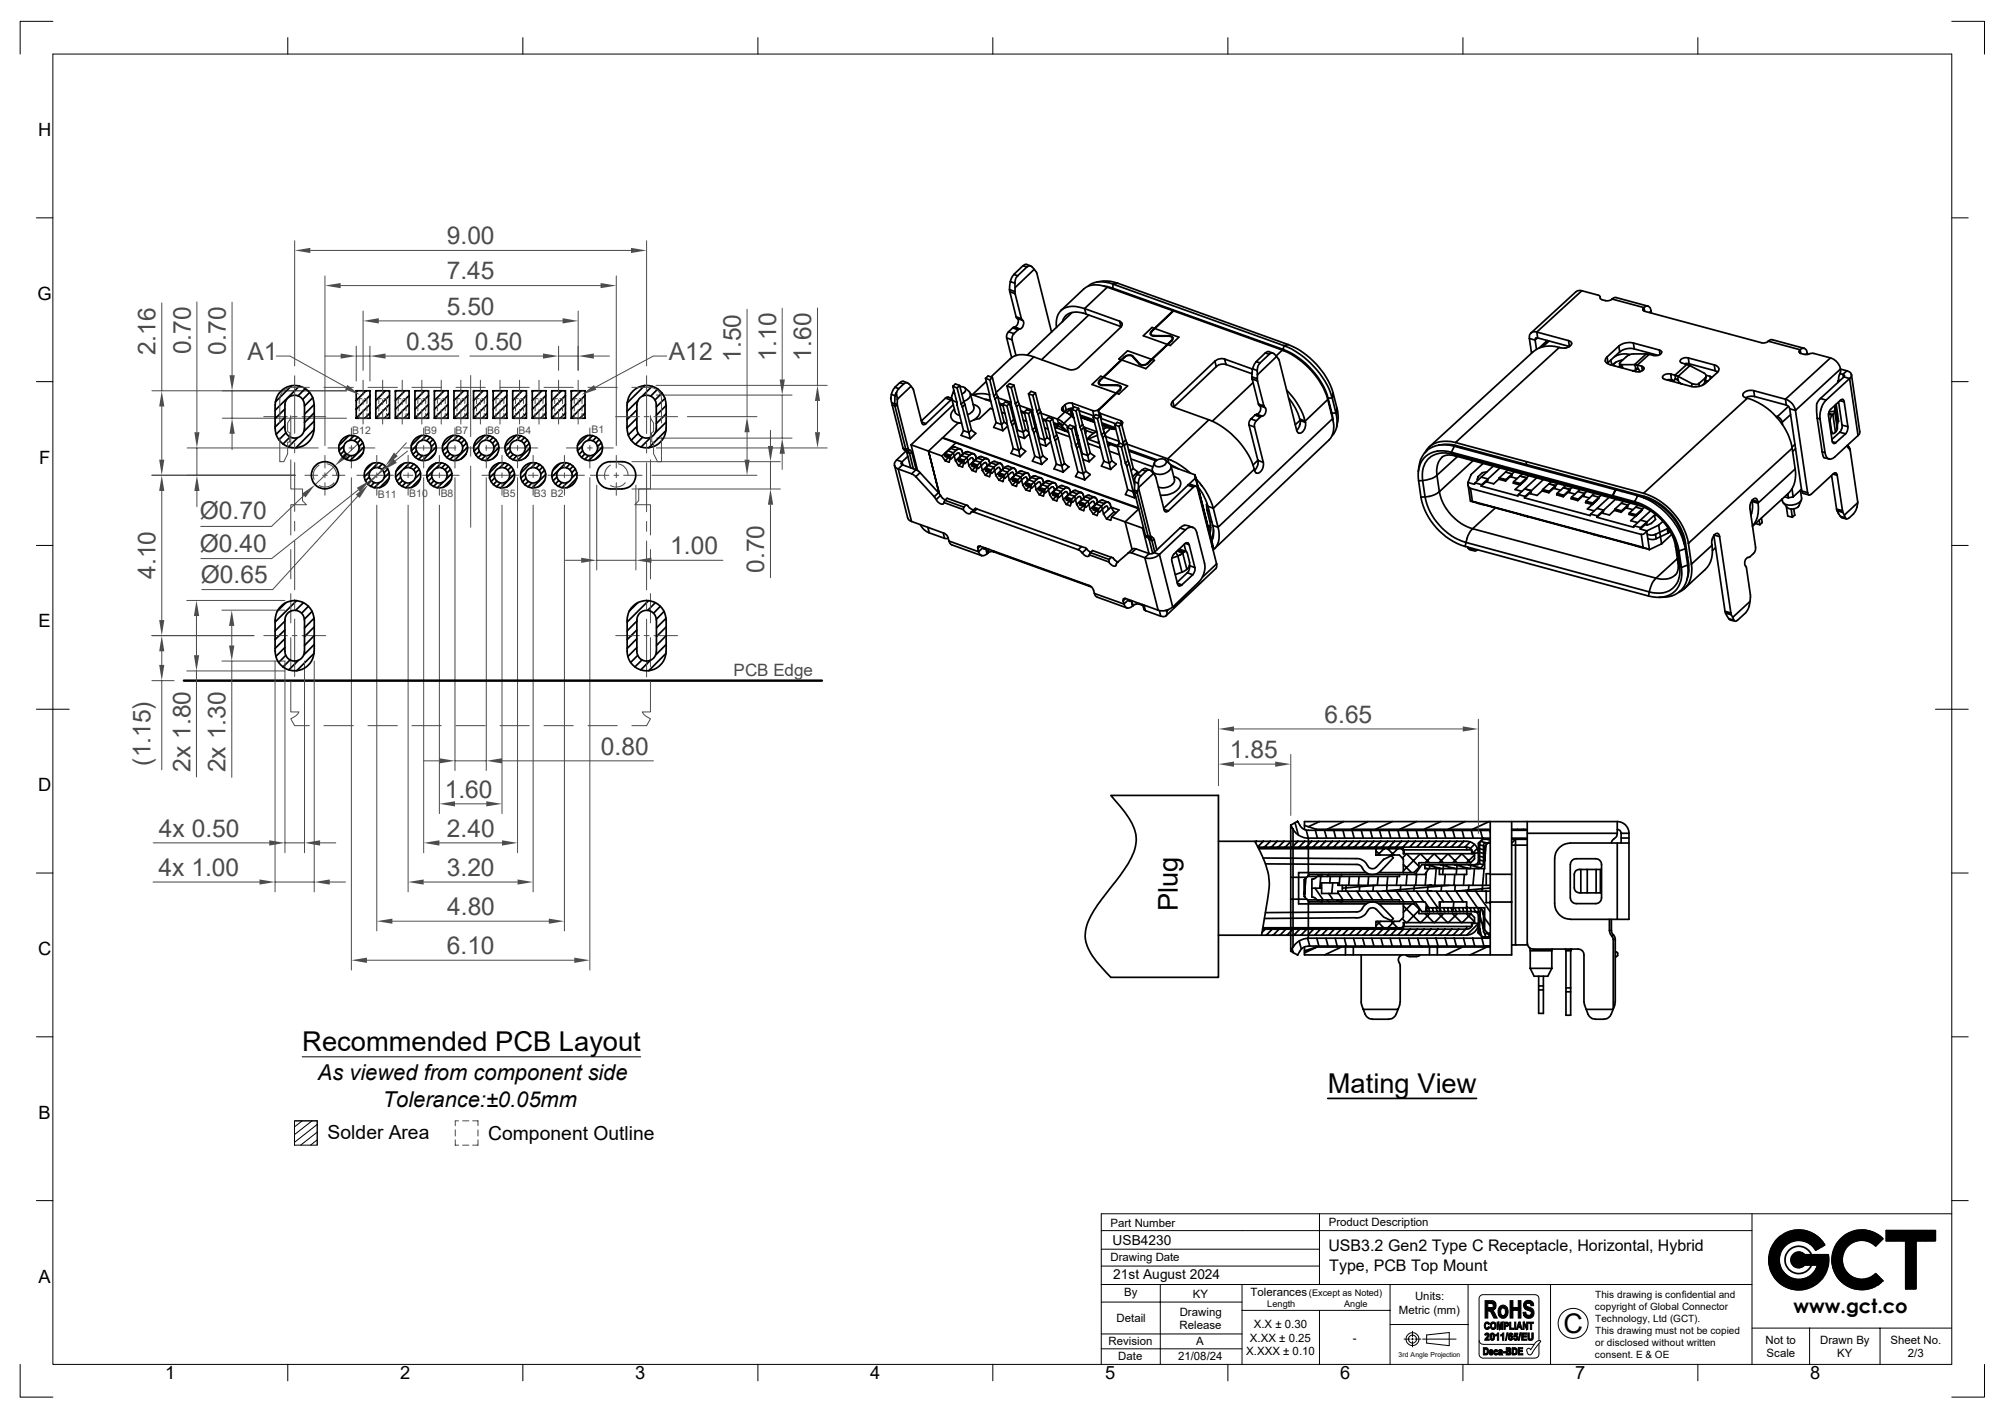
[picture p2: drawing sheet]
<svg xmlns="http://www.w3.org/2000/svg" width="297mm" height="210mm" viewBox="0 0 297 210" stroke-linecap="round" stroke-linejoin="round" font-family="sans-serif">
<defs><g id="words">
<g font-size="4">
<text x="174.5" y="135" transform="rotate(-90 174.5 135)">Plug</text>
<text x="44.8" y="155.7">Recommended PCB Layout</text>
<text x="196.7" y="161.8">Mating View</text>
<text x="231.6" y="197.4">C</text>
</g>
<g font-size="3.6" fill="#4b4b4b">
<text x="66.2" y="41.4">7.45</text>
<text x="66.2" y="36.2">9.00</text>
<text x="66.2" y="46.6">5.50</text>
<text x="23" y="52.6" transform="rotate(-90 23 52.6)">2.16</text>
<text x="28.3" y="52.5" transform="rotate(-90 28.3 52.5)">0.70</text>
<text x="33.5" y="52.5" transform="rotate(-90 33.5 52.5)">0.70</text>
<text x="36.7" y="53.3">A1</text>
<text x="60.2" y="51.8">0.35</text>
<text x="70.3" y="51.8">0.50</text>
<text x="99.1" y="53.3">A12</text>
<text x="109.7" y="53.6" transform="rotate(-90 109.7 53.6)">1.50</text>
<text x="115" y="53.4" transform="rotate(-90 115 53.4)">1.10</text>
<text x="120.2" y="53.4" transform="rotate(-90 120.2 53.4)">1.60</text>
<text x="29.6" y="76.9">Ø0.70</text>
<text x="29.6" y="81.7">Ø0.40</text>
<text x="99.3" y="82.1">1.00</text>
<text x="23" y="85.8" transform="rotate(-90 23 85.8)">4.10</text>
<text x="29.7" y="86.3">Ø0.65</text>
<text x="113.2" y="84.8" transform="rotate(-90 113.2 84.8)">0.70</text>
<text x="196.2" y="107">6.65</text>
<text x="22.3" y="113.4" transform="rotate(-90 22.3 113.4)">(1.15)</text>
<text x="89" y="111.7">0.80</text>
<text x="182.2" y="112.3">1.85</text>
<text x="28.2" y="114.3" transform="rotate(-90 28.2 114.3)">2x 1.80</text>
<text x="33.4" y="114.4" transform="rotate(-90 33.4 114.4)">2x 1.30</text>
<text x="65.9" y="118.1">1.60</text>
<text x="23.5" y="123.9">4x 0.50</text>
<text x="66.2" y="123.9">2.40</text>
<text x="23.5" y="129.7">4x 1.00</text>
<text x="66.2" y="129.7">3.20</text>
<text x="66.2" y="135.5">4.80</text>
<text x="66.2" y="141.3">6.10</text>
</g>
<g font-size="3.2">
<text x="47.1" y="159.9">As viewed from component side</text>
<text x="56.7" y="164">Tolerance:±0.05mm</text>
</g>
<g font-size="2.9">
<text x="48.5" y="168.7">Solder Area</text>
<text x="72.3" y="168.9">Component Outline</text>
<text x="265.7" y="194.5">www.gct.co</text>
</g>
<g font-size="2.7">
<text x="5.6" y="20.1">H</text>
<text x="5.6" y="44.4">G</text>
<text x="5.8" y="68.6">F</text>
<text x="5.7" y="92.9">E</text>
<text x="5.6" y="117.2">D</text>
<text x="5.6" y="141.4">C</text>
<text x="5.7" y="165.7">B</text>
<text x="5.7" y="189.9">A</text>
<text x="24.5" y="204.3">1</text>
<text x="59.3" y="204.3">2</text>
<text x="94.1" y="204.2">3</text>
<text x="128.9" y="204.2">4</text>
<text x="163.7" y="204.2">5</text>
<text x="198.5" y="204.2">6</text>
<text x="233.3" y="204.2">7</text>
<text x="268.2" y="204.2">8</text>
</g>
<text font-size="2.5" fill="#4b4b4b" x="108.7" y="100">PCB Edge</text>
<g font-size="2.4">
<text x="196.8" y="185.3">USB3.2 Gen2 Type C Receptacle, Horizontal, Hybrid</text>
<text x="196.9" y="188.2">Type, PCB Top Mount</text>
</g>
<g font-size="2">
<text x="164.8" y="184.4">USB4230</text>
<text x="164.9" y="189.4">21st August 2024</text>
</g>
<g font-size="1.7">
<text x="164.5" y="181.7">Part Number</text>
<text x="196.8" y="181.6">Product Description</text>
<text x="164.5" y="186.8">Drawing Date</text>
<text x="166.5" y="192">By</text>
<text x="185.2" y="191.9">Tolerances</text>
<text x="165.4" y="195.8">Detail</text>
<text x="174.7" y="196.8">Release</text>
<text x="174.8" y="194.8">Drawing</text>
<text x="176.7" y="192.2">KY</text>
<text x="185.7" y="196.6">X.X ± 0.30</text>
<text x="207.2" y="194.5">Metric (mm)</text>
<text x="209.6" y="192.6">Units:</text>
<text x="164.2" y="199.2">Revision</text>
<text x="165.6" y="201.4">Date</text>
<text x="174.5" y="201.4">21/08/24</text>
<text x="177.2" y="199.2">A</text>
<text x="184.6" y="200.7">X.XXX ± 0.10</text>
<text x="185.1" y="198.7">X.XX ± 0.25</text>
<text x="200.4" y="198.7">-</text>
<text x="261.5" y="199">Not to</text>
<text x="261.7" y="200.9">Scale</text>
<text x="269.6" y="199">Drawn By</text>
<text x="272.2" y="200.9">KY</text>
<text x="280" y="199">Sheet No.</text>
<text x="282.6" y="200.9">2/3</text>
</g>
<g font-size="1.5" fill="#4b4b4b">
<text x="52.2" y="64.3">B12</text>
<text x="62.8" y="64.3">B9</text>
<text x="67.5" y="64.3">B7</text>
<text x="72.2" y="64.3">B6</text>
<text x="76.8" y="64.3">B4</text>
<text x="87.6" y="64.2">B1</text>
<text x="56" y="73.7">B11</text>
<text x="60.6" y="73.6">B10</text>
<text x="65.3" y="73.6">B8</text>
<text x="74.5" y="73.6">B5</text>
<text x="79.1" y="73.6">B3 B2</text>
</g>
<g font-size="1.5">
<text x="236.3" y="194">copyright of Global Connector</text>
<text x="236.3" y="192.2">This drawing is confidential and</text>
<text x="236.3" y="195.8">Technology, Ltd (GCT).</text>
<text x="236.3" y="197.6">This drawing must not be copied</text>
<text x="236.3" y="201.2">consent. E &amp; OE</text>
<text x="236.3" y="199.4">or disclosed without written</text>
</g>
<g font-size="1.4">
<text x="193.9" y="191.9">(Except as Noted)</text>
<text x="187.7" y="193.6">Length</text>
<text x="199.1" y="193.6">Angle</text>
</g>
<text font-size="1" x="207.2" y="200.9">3rd Angle Projection</text>
</g></defs>
<g fill="none" stroke="#000" stroke-width=".25">
<path d="M151.5 39.4l-1.3 1.2 .5 .2M151.5 39.4l.6 .1M151.6 39.4l.4-.3 .7 .3M152.1 39.5l-1.4 1.3M152.9 39.5l.7 1 2.2 8.7M152.9 39.5l-.4-.1-.4 .2M153.2 39.9l-2.8 2.7M132.1 59.7l-.1-.6v-.7l.6 .2-.1 1.2M132.1 59.7l.4 .1M132.1 59.7l.1 .3M132.2 60l1.6 6.4M132.2 60l.4 .1"/>
<path d="M132.5 59.8l.1 .3M132.5 59.8h.4M132.6 57.3l.5 .3M132.6 57.4l-.3 .3-.2 .7M132.8 58.1l.1 1M132.9 59.8v.3M132.9 59.1v.7M133.1 57.6l-.5 1M133.3 56.7l.4-.2 .7 .2M133.8 56.9l-.5-.2-.7 .6M133.8 56.9l-.7 .7M134.6 56.9l-.3-.2-.5 .2"/>
<path d="M134.6 56.8l.7 1 1.3 5 .3 .1 .3-.2M135 57.2l-2.1 1.9M140.1 59l.4-.2 .5 .2M140.1 59l-3.6 3.3M140.1 59l.7 .3M140.8 59.3l-3.6 3.4M141 59l.2 .3 .5 .2M141 59l.5 2.1 .2 .2 .4 .2M141 59.1l-.2 .2M141.1 57.2l1.6 6.6M141.1 57.2l.7 .3M141.2 59.9l-6.2 6"/>
<path d="M141.4 58.3l-.1-.2v-.3l-.3 .8v.4M141.8 57.5l.6 2.3M142.2 57.1l-.7-.2-.4 .3M142.2 57.1l-.4 .4M142.2 57.1l.6 2.4M142.2 57.3l.7 .1M142.4 59.8l.2 .5M142.8 59.5l-.4 .3M142.8 59.5l.1 .4M142.9 57.4l.7 .6 .1 .3M142.9 57.4a.56 .56 0 0 1 .1 .6 .56 .56 0 0 1-.5 .3M142.9 59.9l-.3 .4"/>
<path d="M142.9 59.9l1 3.8M143.7 58.3l-.1 .6-.8 .5M143.7 58.3l.6 2-.1 .4a1.52 1.52 0 0 1-.9 .7M143.8 58.4l3 1M144.1 59.9a1.11 1.11 0 0 1 1.1 .9 1.11 1.11 0 0 1-.7 1.2l-.2 .2M144.3 58.5h-.1M144.3 58.4l1.3-.1 1 .2M145.9 59.1l.6 .1M146 56l1.6 6.6M146 56l.6 .3M146.1 59.1v.1M146.1 56.5l-2.1 2"/>
<path d="M146.5 59.2l.2 .1M146.6 56.3l.6 2.4M147 55.9l-.6-.2-.4 .3M147 55.9l-.4 .4M147 55.9l.6 2.4M147.2 58.7l.2 .4M147.4 59.1l1 3.8M147.6 58.3l-.4 .4M147.6 58.3l.2 .4M147.8 58.7l-.4 .4M147.8 58.7l.9 3.8M147.8 58.9l2 .7"/>
<path d="M148 59.7l.5 .2M148.1 59.9l.5 .2M148.5 59.9l1.6 6.5M148.5 59.9l.7 .2M149.1 50l.8 3M149.1 50l.8 .3M149.2 57.2l.6 2.4M149.2 57.2l.6 .2M149.4 49.1l-.3 .5v.4M149.4 49.1l.8 .3M149.5 42.9l.1-1.2 .7 .2v1.3M149.5 42.9l.1 .3"/>
<path d="M149.5 59.7l-.6-.2-.4 .4M149.5 59.7l-.3 .4M149.5 59.7l.7 2.4M149.5 42.9l.8 .3M149.6 43.2l.9 3.7M149.6 43.2l.8 .3M149.8 59.6l.9 4.1M149.8 57.4l.6 2.4M149.9 50.3l.6 2.3M150 48.6l-.6 .5M150 48.6l.8 .2M150.2 49.4l-.3 .5v.4"/>
<path d="M150.2 40.7l-.3 .3-.2 .7M150.2 57l-.7-.2-.3 .4M150.2 57l-.4 .4M150.2 57l.6 2.4M150.3 48.4l-.3 .2M150.3 48.4l.8 .3M150.3 43.2l.1 .3M150.4 43.5l.9 3.7M150.4 59.8l.2 .4M150.5 46.9l.2 .2M150.5 46.9l.8 .3M150.7 47.1a.83 .83 0 0 1-.4 1.3"/>
<path d="M150.7 47.1l.8 .3M150.7 40.8l-.3 .5-.1 .6M150.8 48.8l-.6 .6M150.8 59.4l-.4 .4M150.8 59.4l.2 .5M151 59.9l-.4 .3M151 59.9l.9 3.8M151.1 48.7l-.3 .1M151.3 47.2l.2 .2M151.5 47.4a.81 .81 0 0 1-.4 1.3M152.4 58.3l1.5 6.6M152.4 58.3l.6 .3"/>
<path d="M153 58.6l.6 2.3M153.1 52.9a3.6 3.6 0 0 0-3.3 .1l-3 2.8M153.1 52.9l-5.5 5.2M153.4 58.2l-.7-.2-.3 .3M153.4 58.2l-.4 .4M153.4 58.2l.6 2.4M157.2 46a2.97 2.97 0 0 0-.7 2.5M157.8 59.9l-.4 .4M157.8 59.9l.1 .9M158.8 46.3l-6.6 6.3M158.8 59.7h-.4l-.6 .2M158.8 59.7l.2 .7"/>
<path d="M158.8 59.7l3.1 1.1M160.7 45.7a3.5 3.5 0 0 0-3.3 .1l-.2 .2M160.7 45.7l.2 .8 5.2 1.9-.3-.8M160.7 45.7l5.1 1.9M160.8 46.5a2.8 2.8 0 0 0-3.1 .4l-.3 .8M161.3 46.7l-7 6.6M161.8 56.9l1.2-1.2 4 1.5-1.3 1.2zM162.6 41.7l1.3-.1 1.6 .3M162.6 41.7l-.8 .3-.6 .4M162.6 41.7l1.1 .1 1.2 .3M162.9 56.4a.42 .42 0 0 0-.1 .5 .42 .42 0 0 0 .5 .2h2.2l.4 .1a.3 .3 0 0 1-.1 .5M162.9 56.4v.1"/>
<path d="M163.2 57h.1M163.3 57v.1M163.3 57h2.2M163.5 42.4h.5M164 42.4l.8 .3M164 42.5a3.3 3.3 0 0 0-3.5 .3l-3.3 3.2M164 42.5l-3.3 3.2M164 42.5l9.8 3.5M164.8 42.7v.1M164.8 42.7l25.3 9.1M164.9 42.1l-.1 .6M164.9 42.1l25.3 9.1"/>
<path d="M165.5 57h.2a.38 .38 0 0 1 .4 .3 .38 .38 0 0 1-.2 .4l-3 2.9-.2 .4 .3 .2M165.5 57v.1M165.5 41.9l-.6 .2M165.5 41.9l25.3 9.1M165.7 53.2l1.3-1.3 4 1.5-1.3 1.2zM165.8 47.6a.48 .48 0 0 1 .4 .3 .48 .48 0 0 1-.1 .5M165.8 57.7l-3 2.9M165.8 57.7l.1 .1M166 48.5l-6.2 5.9a1.56 1.56 0 0 1-1.5 .3l-5.2-1.8M166 48.4v.1M166.5 52.9a1.05 1.05 0 0 1 1.3-.1l1 1.1M166.5 52.9l-3.6 3.5"/>
<path d="M166.5 52.9h.1M168.8 53.9l.1 .1M169.4 49.7l1.2-1.2 4 1.4-1.2 1.3zM170 53.8l-.7 .2-.5-.1M170 53.8v.1M170.6 49.1a.38 .38 0 0 0-.2 .4 .38 .38 0 0 0 .4 .3M170.6 49.1v.1M170.8 49.7l.1 .1M170.8 49.8h2.4l.4 .2a.3 .3 0 0 1-.1 .4M171 49.7a.37 .37 0 0 1-.4-.2 .37 .37 0 0 1 0-.4l3.2-3.1 16.1 5.8-.9 .9M171 49.7v.1M171 49.7h2.2"/>
<path d="M173.2 49.7h.2a.39 .39 0 0 1 .4 .3 .39 .39 0 0 1-.2 .4l-3.9 3.6-.6 .1-.2-.1-1.2-1.3-.6-.1-.3 .2-3.9 3.6a.36 .36 0 0 0-.1 .4 .36 .36 0 0 0 .4 .2M173.2 49.7v.1M173.5 50.4l-3.5 3.4M173.5 50.4v.1M173.7 59.4l-.2 .4v.2l.2 .2 5.4 2M173.7 59.4l.2 .8M173.8 46l-3.2 3.1M173.8 46v.1M180 53.5l-6.3 5.9M180 53.5l.2 .8M180.2 54.3l-6.3 5.9M181.4 53.2h-.8l-.6 .3"/>
<path d="M181.4 53.2l4.1 1.5M181.4 53.2l.2 .8M181.6 54l-.7-.1-.7 .4M181.6 54l3.9 1.4M185.4 55.8l.1 .3M185.4 55.8l.8 .3M185.5 56.1l.8 .3M185.5 56.1l.9 3.7M185.6 56.7l-6 5.7M186.1 53.6l1.3-1.3 .6 .2-1.4 1.2zM186.1 53.6l-.3 .3-.2 .7M186.2 54.9l-.7-.3-.1 1.2"/>
<path d="M186.2 54.9l.1 .6M186.2 56.1l.1 .3M186.3 55.5l-.1 .6M186.3 56.4l.9 3.7M186.4 59.8l.2 .3M186.4 59.8l.8 .3M186.6 53.8l-.3 .5-.1 .6M187.5 52.3l.4-.2 .7 .2M188.8 52.4l.7 1 2.6 10.4a.48 .48 0 0 0 .4 .4 .48 .48 0 0 0 .5-.3l.3-.5 .1-.8M188.8 52.5l-.4-.2-.4 .2M189.1 52.8l-2.8 2.7M189.9 51.9a11.7 11.7 0 0 1 6.8 7.3"/>
<path d="M190.1 51.8v.1M190.1 51.8a11.7 11.7 0 0 1 6.6 7.2M190.2 51.2a12.6 12.6 0 0 1 7.1 7.7M190.2 51.2l-.1 .6M190.6 57.8a11.4 11.4 0 0 1 2.6 4.1M190.8 51a11.6 11.6 0 0 1 6.7 7.3M190.8 51l-.6 .2M190.9 58.9l1 1.5 .6 1.7M196.7 59.2l-3.4 3.2M196.7 59.2l.7 2.8M196.7 59l.6 2.2M197.3 58.9l-.6 .1"/>
<path d="M197.3 58.9l.6 2.3M197.5 58.3l-.2 .6M197.5 58.3l.6 2.2M226.5 50.1l.4 2.2M226.5 50.1l.9 .3M226.8 49.3l-.2 .4-.1 .4M227.4 50.4l.2 1.3M227.6 49.2a.87 .87 0 0 0-.8 .1M227.6 49.2l.2 .8M227.6 49.2l4.7 1.2M227.8 50l-.4 .4M227.8 50l-.3 .1-.1 .3"/>
<path d="M227.8 50l4.7 1.3-.2-.9M229.2 50.4l-1.2 1.1M229.5 50.5l-1 .9M231 51.5a4.1 4.1 0 0 0-3.9 .6l-15.4 14.1M231 51.5l-15.4 14M232.3 50.4a.44 .44 0 0 1 .5 .4 .44 .44 0 0 1-.3 .5l-.7 .3-.8-.1M234.3 43.1l-.5-.1-.4 .2-6.6 6.1M234.3 43.1l2.4 .6a.48 .48 0 0 1 .4 .6 1.46 1.46 0 0 0 1.7 0M234.3 43.1l-6.7 6.1M237.8 53.4l.1 .3 .6 .3 3.8 1a1 1 0 0 0 1.2-.5l-.3-.3M238.1 52.9l-.2 .2-.1 .3M238.1 52.9l.1 .8"/>
<path d="M238.2 53.7l-.1 .1M238.6 53.3a.77 .77 0 0 0 .6 .9M238.8 44.3l.5-.2 4.8 1.2M238.8 44.3l4.7 1.3M239.3 53.7l-.4 .3M239.8 51.3l-1.7 1.6M239.8 51.3l.1 .8M239.9 53.9l.3 .1M239.9 53.9l.2 .5M239.9 52.1l-1.7 1.6M240 54.1l-.2 .2M240.2 54l.2 .5"/>
<path d="M240.2 54h1.9M240.3 53.3v.1M240.4 53.3l-1 .3-.5 .4M241.3 52.5h-1.2l-1 .3M241.3 52.5v.1M241.3 52.5h.1M241.8 54.9h.4M242 50.8a2.54 2.54 0 0 0-2.2 .5M242 50.8l.1 .9M242 50.8l3.8 1M242.1 51.7h-1.2l-1 .4M242.1 51.7l3.5 .9"/>
<path d="M242.1 54h.4M242.1 54l.2 .6M242.5 54.1h.1M242.5 54.6h-.2l-.1 .3M242.5 54.1l.1 .5M242.5 54.1l.7 .1M242.6 54.6l-.4 .3M242.6 54.6l.4 .4M243.2 54.2l.1 .7M243.5 45.6l-.1 .3 .2 .2 17.3 4.7 .7-.1 .3-.2M243.5 45.6l-.1 .4M243.5 45.6h.1"/>
<path d="M243.5 45.6l.1 .5M243.9 52.4h.1M243.9 52.4h-2.2a3.2 3.2 0 0 0-1.6 1.2l-.2 .3M243.9 52.4l-1.8 1.6M244 52.4l.3 .1M244.1 45.3l.4 .3 .1 .4M244.1 45.3l-.3 .1-.3 .2M244.3 52.5l-1.8 1.6M244.6 46l-.3 .3M244.6 46v.4M245.8 51.8l.3 .2a.68 .68 0 0 1-1 .7l-.8-.2M245.8 51.8l.1 .7"/>
<path d="M246.9 56.3h.7M247.5 55.4l.1 .9M247.5 55.4l.6 .2M247.7 56.3l-.2 .1M248.1 55.6l.1 .5M248.1 55.6l.3 .1M248.2 56.1l-.2 .3-.4-.1M248.2 56.1l.2 .1M248.4 56.2l.1 .1M248.4 55.7l.2 .1M248.6 55.7a.92 .92 0 0 0 .6 1.2M248.6 55.7l2 1.1"/>
<path d="M249.7 53.8l.5 .1M249.8 53.8l-.2 .1M249.9 54l.4 .1M249.9 54l-1.8 1.6M250.1 53a.87 .87 0 0 0-1.2 .5l.1 .2 .9 .3M250.1 53l.1 .9M250.1 53l3.8 1M250.2 53.9l3.9 1M250.3 54.1l2.1 1.1 .2 .2 .1 .3M250.3 54.1l-1.7 1.6M250.6 56.8v.4M250.6 56.8l.3 .1"/>
<path d="M250.9 56.9h.2M251.7 56.8l-.6 .1M251.7 56.8v.4M252.6 56l-.9 .8M252.7 55.6l.6 .1M252.7 55.7l-.1 .3M252.7 55.7l-.1 .9-.1 .1 .1-.7M252.8 56.5l-.7 .6M252.9 56.5l-.3-.1 .4 .1M253.3 55.7l.1 .4M253.3 55.7l.3 .2M253.9 54a.63 .63 0 0 1 .7 .5 .63 .63 0 0 1-.2 .7l-1.8 1.6a2.58 2.58 0 0 1-2.1 .4l-3.9-1-.3-.3a.84 .84 0 0 1 1.2-.5"/>
<path d="M253.9 54l.2 .9M254.1 54.9l.3 .2M258.6 58.9l.2 .1M258.8 59a9.8 9.8 0 0 1 6.7 7.4M258.8 59l-15.3 14.1M259.8 57.9a1.21 1.21 0 0 0-1.6 .6v.2l.4 .2M259.8 57.9l4.7 1.2M259.8 57.9l.1 .8M259.9 58.7h-.6l-.7 .2M259.9 58.7l4.7 1.3M261.9 50.5l.5-.2 4.9 1.3M261.9 50.5l4.8 1.3"/>
<path d="M264.5 59.1a2.15 2.15 0 0 1 1.5 1.7M264.5 59.1l.1 .9M264.6 60l.3 .2 .2 .3M266.6 51.8a.27 .27 0 0 0 0 .5 2.55 2.55 0 0 0 1.9 0l2.6 .7M266.6 51.8l.1 .5M266.7 51.8h-.1M266.7 51.8v.5M267.3 51.6l.3 .3 .1 .4M267.3 51.6h-.4l-.2 .2M267.7 52.3l-.2 .2M267.7 52.3v.2M269.7 59a2.18 2.18 0 0 0-.6 2.2l.1 .7"/>
<path d="M269.7 59l.8 .3M270.5 59.3l-.7 1M271.1 53a2.12 2.12 0 0 1 1.5 1.7M271.1 53l-6.6 6.1M272 59.9l.4 2.5-.2 .3M272.4 59.5l.5 3.5M272.5 55.5l-.1 .8-.2 .1 .1 .2M272.5 55.5h.1M272.6 59.3l.6 .2M272.6 55.3l.4 .1M272.6 55.3l-.1 .1M272.6 54.7v.6"/>
<path d="M272.6 54.7l-6.6 6.1M272.7 54.7l.9 .2M273 55.4l.2 .2-.1 .2M273 55.4l.1 .5M273.1 55.8l-3.4 3.2M273.1 55.8l.9 .3M273.2 59.5l-.3-.4-.3 .2-1.5 1.4-.2 .6 .5 4.2 .3 .2 .2-.1M273.2 59.5l.5 3.7M273.6 54.9l.4 .2 .3 .4M273.6 54.9l-.6 .5M274 56.1l-3.5 3.2M274 56.1l1.2 8.4"/>
<path d="M274.3 55.5l1.2 8.4-.1 .3-.2 .3M274.3 55.5l-.1 .3-.2 .3M132.5 68.9l2 7.8 .2 .3 .3 .2M132.5 68.9l.2 .4 .4 .2M132.6 60.1l1.6 6.4M132.8 68.1a.82 .82 0 0 0-.3 .8M132.8 68.1l.8 .3M132.9 60.1l1.6 6.3M132.9 60.1h-.3M133.1 69.5l1.9 7.7M133.1 69.5l1.9 .7M133.6 68.4l-.1 .3 .2 .1"/>
<path d="M133.6 68.4l.1 .5M133.7 68.8l-.6 .7M133.7 68.8l2 .8M133.8 66.4l.1 .2 .3 .2 .1 .2M133.8 66.4l.4 .1M134.2 66.5l.2 .3M134.3 66.7l-1.5 1.4M134.3 67l.6 2.3M134.3 67l.4 .1M134.4 66.8h.1M134.4 66.8l.3 .3M134.5 67.6l-.9 .8"/>
<path d="M134.5 66.4l.2 .3M134.5 66.4l-.3 .1M134.7 67.1l.6 2.3M134.7 66.7l.4 .3M134.7 66.7l-.3 .1M135 65.9l4.5 1.6M135 65.9l.9 3.8M135 77.2l4.8 1.8a1.26 1.26 0 0 1 .8 1.1M135 70.2l.7 .4M135.1 67l.6 2.6M135.1 67l-.4 .1M135.7 70.6l2.7 3"/>
<path d="M135.7 69.6l.6 .4M135.7 69.6l-.7 .6M136.3 70l2.7 3M136.3 70l-.6 .6M136.3 77.7l.5 .7 .8 .5M136.5 62.5l.7 .2M137.4 78.1l.2 .8M137.5 66.8l2.1-1.9zM137.6 78.9l2.3 .8M138.4 73.6l.2 .2M138.6 73.8a1.04 1.04 0 0 0 1.1 .8l.1-.2 2.9 1.1M139 73l.3 .4"/>
<path d="M139 73l-.6 .6M139.1 72.9l-1.6-6.1 1.6 6.3M139.3 73.4l-.6 .6M139.3 73.4l.1 .1M139.4 73.5l.2 .2M139.5 67.5l.5 .7M139.6 73.7l.4 .3M139.6 64.9l29.1 10.4zM139.7 78.9l.2 .8M139.9 79.7h.6M140 74.1l-.2 .3M140 67.4v.2l.8 .3"/>
<path d="M140 67.4l.8 .3M140 67.2v.2M140 67.2l.8 .2M140.4 66.8l.8 .3 .3 1.1M140.5 67.8l-.5 .4M140.7 67.9l-.1 .6-.6-.3M140.8 67.7v.2M140.8 67.4v.3M140.8 66.4l-.8 .8M140.8 66.4l.8 .3M141.2 66.2h.2M141.3 60.6a1.07 1.07 0 0 0-.4 1.2 1.07 1.07 0 0 0 .9 .8h.4"/>
<path d="M141.4 60.6h-.1M141.4 66.2h-.3l-.3 .2M141.4 66.2l.8 .3M141.5 68.2l.5 .7M141.6 65.6l-2.1 1.9M141.6 66.7a.49 .49 0 0 1 .5-.2 .49 .49 0 0 1 .4 .4M141.6 66.7l-.8 .7M141.9 68.1l.1 .2 .8 .3M141.9 68.1l.8 .3M142 67.9l-.1 .2M142 67.9l.8 .3M142.2 62.6l-.3 .1-2.2 2.1 29 10.4"/>
<path d="M142.2 62.6l.2 .1M142.2 66.5l.3 .4M142.2 66.5h-.3l-.3 .2M142.2 67.6l-.1-.4-.2-.1-1 .8h-.1M142.4 67.5l.8 .3 .3 1.2M142.5 68.5l-.5 .4M142.5 66.9l.1 .3-1.1 1M142.6 60.3l.9 3.8M142.7 75.5l.4 .4 .3 .2h.3l.1-.2M142.7 68.6l-.1 .6-.6-.3M142.7 63.8l-.3 .7 1.3 .5M142.7 63.8l.8 .3"/>
<path d="M142.7 68.4l.1 .2M142.8 75.1l-.1 .4M142.8 67.1l.5-.2 .9 .3M142.8 68.2l-.1 .2M142.8 67.1l-.8 .8M142.8 67.1l.8 .3M143.1 74.8l.3 .2M143.1 74.8l-2.8-1-.3 .3 2.8 1M143.1 74.8l-.3 .3M143.4 75l.5 .4 .4 .1M143.5 64.1l.2 .9M143.5 69l.5 .7"/>
<path d="M143.6 67.4l-.8 .8M143.9 63.7l-.4 .4M143.9 63.7l.6 .5-.8 .8M143.9 68.8l.1 .3 .8 .2M143.9 68.8l.8 .3M144 68.6l-.1 .2M144 68.6l.8 .3M144.2 67.2l.3 .3 .1 .4-1.1 1.1M144.2 68.3l-.1-.4-.2-.1-1 .8h-.1M144.2 67.2h-.2l-.4 .2M144.2 67.2h-.3l-.3 .2M144.2 75.8l-.4 .1"/>
<path d="M144.2 75.8l15.5 5.6M144.3 62.2l-.7 .3M144.4 68.2l.8 .3 .3 1.2M144.5 69.2l-.5 .5M144.7 69.3l-.1 .6-.6-.2M144.7 75.4l15.5 5.5M144.7 75.4l-.5 .4M144.7 75.4l-.2-.1-.7 .6M144.7 69.1l.1 .2M144.8 67.8l.4-.2 1 .3M144.8 68.9l-.1 .2M144.8 67.8l-.8 .8"/>
<path d="M144.8 67.8l.8 .3M145.5 69.7l.5 .7M145.6 68.1l-.8 .8M145.9 69.5l.1 .3 .8 .2M145.9 69.5l.8 .3M146 69.3l-.1 .2M146 69.3l.8 .3M146.2 67.9l.2 .2 .2 .5-1.1 1.1M146.2 69l-.1-.4-.2-.1-1 .9-.1-.1M146.2 67.9h-.2l-.4 .2M146.2 67.9h-.3l-.3 .2M146.4 68.9l.8 .3 .3 1.2"/>
<path d="M146.5 69.9l-.5 .5M146.7 70l-.1 .6-.6-.2M146.7 69.8l.1 .2M146.8 69.6l-.1 .2M146.8 68.5l-.8 .8M146.8 68.5l.8 .3M147 60.6l-.3-.1-1.6 1.5-.8 .2M147.2 68.3l.2 .1M147.4 68.4h-.3l-.3 .1M147.4 68.4l.8 .2M147.5 70.4l.5 .7M147.6 62.6l-.4 .7 1.3 .5"/>
<path d="M147.6 62.6l.8 .3M147.6 68.8l-.8 .8M147.7 68.8h-.1M147.9 70.2l.1 .3 .8 .3M147.9 70.2l.8 .3M148 70l-.1 .2M148 70l.8 .3M148.2 68.6l.3 .5M148.2 68.6l-.5 .2M148.2 68.6h-.3l-.3 .2M148.2 69.7l-.1-.4-.2-.1-1 .9-.1-.1M148.4 62.9l.1 .9"/>
<path d="M148.4 61.1l.5 .1M148.4 69.6l.8 .3 .3 1.2M148.5 70.6l-.5 .5M148.5 69.1l.1 .3-1.1 1M148.7 70.7l-.1 .6-.6-.2M148.7 70.5l.1 .3M148.7 62.5l-.3 .4M148.7 62.5l.5 .3M148.8 69.3l.4-.2 1 .2M148.8 70.3l-.1 .2M148.8 69.3l-.8 .7M148.8 69.3l.8 .3"/>
<path d="M149.2 60.1l.6 2.4M149.3 63.1l-.8 .7M149.5 71.1l.5 .7M149.6 69.6l-.8 .7M149.7 60.3l.2 .1M149.7 60.5l.2 .1M149.8 62.5l.1 .4M149.9 71l.1 .2 .8 .3M149.9 71l.8 .3M149.9 62.9l1 3.8M150 70.7l-.1 .3M150 70.7l.8 .3"/>
<path d="M150 61.7h.2M150.1 66.4l-.3 .7 1.3 .5M150.1 66.4l.8 .3M150.2 62.1l-.4 .4M150.2 62.1l.1 .5M150.2 69.3l.2 .2 .2 .6-1.1 1M150.2 69.3l-.6 .3M150.2 69.3l-.3 .1-.3 .2M150.2 70.4l-.1-.4-.2-.1-1 .9h-.1M150.3 62.6l-.4 .3M150.3 62.6l1 3.7M150.4 70.3l.8 .3 .3 1.2"/>
<path d="M150.5 71.4l-.5 .4M150.6 60.2l1 3.8M150.7 71.4l-.1 .6-.6-.2M150.7 71.3l.1 .2M150.7 63.7v.2M150.7 63.7l.9 .3M150.8 70l.4-.2 1 .3M150.8 71l-.1 .3M150.8 70l-.8 .7M150.8 70l.8 .3M150.8 64.6l.9 .3M150.9 66.7l.2 .9"/>
<path d="M151 60.1l2 .7M151.2 60.8l.5 .2M151.3 66.3l-.4 .4M151.3 66.3l.6 .5-.8 .8M151.3 61.1l.5 .1M151.5 71.8l.5 .7M151.6 64l.1 .9M151.6 62.2l.5 .2M151.6 70.3l-.8 .7M151.7 61l1.6 6.6M151.7 61l.7 .3M151.9 71.7l.1 .2 .8 .3"/>
<path d="M151.9 71.7l.8 .3M151.9 63.7l-.3 .3M151.9 63.7l.5 .3M152 71.5l.8 .3M152 71.5l-.1 .2M152.2 70.1l.2 .1 .2 .6-1.1 1M152.2 71.2l-.1-.4-.2-.1-1 .8h-.1M152.2 70.1h-.4l-.2 .2M152.2 70.1h-.3l-.3 .2M152.4 61.3l.6 2.4M152.4 71.1l.8 .3 .3 1.1M152.4 72.1l-.4 .4"/>
<path d="M152.5 64.2l-.8 .7M152.7 72.2l-.2 .6-.5-.3M152.7 72l.1 .2M152.7 60.9l-.6-.2-.4 .3M152.7 60.9l-.3 .4M152.7 60.9l.6 2.4M152.8 70.7l.4-.2 1 .3M152.8 71.8l-.1 .2M152.8 70.7l.8 .3M152.8 70.7l-.8 .8M152.9 61.5h.2M152.9 61.7h.2"/>
<path d="M153 63.7l.1 .4M153.1 64.1l1 3.8M153.2 62.8l.2 .1M153.3 67.6l-.4 .7 1.4 .5M153.3 67.6l.8 .3M153.3 63.3l-.3 .4M153.3 63.3l.2 .4M153.5 72.5l.4 .8M153.5 63.7l-.4 .4M153.5 63.7l1 3.8M153.6 71l-.8 .8M153.6 60.9l.2 .5"/>
<path d="M153.8 61.4l.9 3.8M153.9 72.4l.1 .2 .8 .3M153.9 72.4l.8 .3M153.9 64.9v.2M153.9 64.9l.8 .3M154 60.6l-.4 .3M154 72.2l.8 .3M154 72.2l-.1 .2M154 60.6l.2 .4M154 65.7l.9 .4M154.1 67.9l.2 .9M154.2 61l-.4 .4"/>
<path d="M154.2 61l.9 3.8M154.2 70.8l.2 .2 .2 .5-1.1 1M154.2 71.9l-.2-.5h-.2l-.9 .8h-.1M154.2 70.8h-.2l-.4 .2M154.2 70.8h-.3l-.3 .2M154.2 61.2l2.4 .9M154.4 71.8l.8 .3 .3 1.2M154.4 62l.5 .2M154.4 72.8l-.5 .5M154.5 67.5l-.4 .4M154.5 67.5l.6 .5-.8 .8M154.5 62.2l.5 .2"/>
<path d="M154.7 72.9l-.1 .6-.7-.2M154.7 72.7l.1 .2M154.7 65.2l.2 .9M154.7 63.4l.6 .1M154.8 72.5l-.1 .2M154.8 71.4l.4-.2 1 .3M154.8 71.4l.8 .3M154.8 71.4l-.8 .8M154.9 62.2l1.6 6.5M154.9 62.2l.6 .2M155.1 64.8l-.4 .4M155.1 64.8l.5 .3"/>
<path d="M155.5 73.3l.5 .7M155.5 62.4l.6 2.4M155.6 71.7l-.8 .8M155.6 65.4l-.7 .7M155.9 73.1l.1 .2 .8 .3M155.9 73.1l.8 .3M155.9 62l-.6-.2-.4 .4M155.9 62l-.4 .4M155.9 62l.6 2.4M156 72.9l.8 .3M156 72.9l-.1 .2M156.1 62.6l.7 .2"/>
<path d="M156.1 62.8l.6 .3M156.1 64.8l.2 .4M156.2 71.5l.3 .3 .1 .4-1.1 1.1M156.2 71.5h-.2l-.4 .2M156.2 71.5h-.3l-.3 .2M156.2 72.6l-.1-.4-.2-.1-1 .8h-.1M156.2 63.3l2 .7M156.3 65.2l1 3.8M156.4 72.5l.8 .3 .3 1.2M156.4 64l2 .7M156.4 73.5l-.4 .5M156.5 68.7l-.4 .7 1.4 .5"/>
<path d="M156.5 68.7l.8 .3M156.5 64.4l-.4 .4M156.5 64.4l.2 .5M156.6 63l-.3 .3M156.6 62.1l1 .6M156.6 62.1l.2 .7M156.7 62.8v.3M156.7 73.6l-.2 .6-.5-.2M156.7 73.4l.1 .2M156.7 63.1l.9 .5M156.7 64.9l-.4 .3M156.7 64.9l1 3.7"/>
<path d="M156.8 72.1l.8 .3M156.8 73.2l-.1 .2M156.8 72.1l-.8 .8M156.8 62.8h.1M156.8 63.1l-.3 .3M156.8 62.8l.2 .1M156.9 62.7l.3 .1M156.9 62.6l-.1 .2M156.9 62.7l-.1 .1M157 62.7l-.2 .1M157 62.8l.3 .3M157.1 62.8l.2 .2"/>
<path d="M157.2 71.9h.2M157.3 69l.2 .9M157.3 63l.1 .1M157.4 63.1l.9 .9M157.4 71.9l-.3 .1-.3 .1M157.4 71.9l.8 .3M157.4 60.3l.2 .6M157.4 60.3a.41 .41 0 0 0-.1 .5 .41 .41 0 0 0 .4 .2l-1.1 1.1M157.5 74l.4 .7M157.6 72.4l-.8 .8M157.6 62.7l-.2 .4M157.6 62.7l.6 .5"/>
<path d="M157.6 72.4h.1M157.7 63.5l-.2 .1 .2 .2M157.7 68.6l.6 .5-.8 .8M157.7 68.6l-.4 .4M157.8 61l.9 .6M157.9 73.8l.1 .3 .8 .3M157.9 73.8l.8 .3M157.9 60.8l-.2 .2M158 73.6l.8 .3M158 73.6l-.1 .2M158.1 63.3l1.6 6.6M158.1 63.3l.6 .2"/>
<path d="M158.2 72.2l.3 .4M158.2 72.2h-.3l-.3 .2M158.2 73.3l-.1-.4-.2-.1-1 .9-.1-.1M158.4 73.2l.8 .3 .3 1.2M158.4 74.2l-.5 .5M158.5 60.6l-.5 .5M158.5 72.6l.1 .3-1.1 1.1M158.5 60.6l.2 .8M158.7 74.3l-.2 .6-.6-.2M158.7 61.4l-.1 .1M158.7 74.1l.1 .3M158.7 61.6l-1.1 1.1"/>
<path d="M158.7 61.6l.4 .3M158.7 63.5l.6 2.4M158.7 60.5l-.2 .1M158.7 60.6l1.6 6.6M158.7 60.6l.7 .3M158.8 72.9l.4-.3 1 .3M158.8 72.9l.8 .2M158.8 73.9l-.1 .2M158.8 72.9l-.8 .7M158.8 61.3l.1 .1M158.9 60.5h-.6l-.4 .3M158.9 61.3l-.2 .1"/>
<path d="M159.1 63.2l-.6-.2-.4 .3M159.1 63.2l-.4 .3M159.1 63.2l.6 2.4M159.3 65.9l.2 .5M159.4 64.3l.2 .2M159.4 60.9l.6 2.4M159.4 64.4l.2 .1M159.5 74.7l.4 .7M159.5 66.4l1 3.8M159.6 73.1l-.8 .8M159.6 65.1l.2 .1M159.7 69.9l-.4 .7 1.4 .5"/>
<path d="M159.7 69.9l.8 .3M159.7 65.6l-.4 .3M159.7 65.6l.2 .4M159.8 60.5l-.7-.2-.4 .3M159.8 60.5l-.4 .4M159.8 60.5l.6 2.4M159.9 60.8l2.2 .8-.2-.8M159.9 74.6l.1 .2 .8 .3M159.9 74.6l.8 .2M159.9 66l-.4 .4M159.9 66l.9 3.8M160 74.3l.8 .3"/>
<path d="M160 74.3l-.1 .3M160 63.3l.2 .4M160 61.5l2 .7M160.1 61.8l2 .7M160.1 61.8l2 .8M160.2 72.9l.2 .3 .2 .5-1.1 1M160.2 72.9h-.2l-.4 .2M160.2 72.9l-.3 .1-.3 .1M160.2 63.7l.9 3.8M160.2 74l-.1-.4-.2-.1-1 .9h-.1M160.3 67.2l-.1 .1M160.3 67.2l.8 .3"/>
<path d="M160.4 62.9l-.4 .4M160.4 62.9l.1 .4M160.4 73.9l.8 .3 .3 1.2M160.4 68l.9 .4M160.4 75l-.5 .4M160.5 70.2l.2 .9M160.5 63.2l.4 .5-.1 .5M160.5 63.2l1.9 .7-.8 .5-.5 .6M160.5 63.3l-.3 .4M160.5 63.3l1 3.8M160.7 75l-.2 .6-.6-.2M160.7 74.8l.1 .3"/>
<path d="M160.8 73.6l.4-.3 1 .4M160.8 73.6l.8 .3M160.8 74.6l-.1 .2M160.8 73.6l-.8 .7M160.8 64.1v.1M160.8 69.8l.7 .5-.8 .8M160.8 69.8l-.3 .4M161 63.8l1 .4M161 65l1.8 .6M161.1 67.5l.2 .9M161.1 65.7l1.9 .6M161.5 75.4l.4 .7"/>
<path d="M161.5 67.1l-.4 .4M161.5 67.1l.7 .5-.9 .8M161.6 73.9l-.8 .7M161.9 75.3v.2l.9 .3M161.9 75.3l.8 .2M161.9 61.8l1.6 6.5M161.9 61.8l.7 .2M162 75.1l.8 .2M162 75.1l-.1 .2M162.2 73.7l.3 .2 .1 .5-1.1 1M162.2 74.7l-.1-.4-.2-.1-1 .9h-.1M162.2 73.7l-.3-.1-.3 .3"/>
<path d="M162.2 73.7h-.4l-.2 .2M162.4 74.7l.8 .2 .3 1.2M162.4 75.7l-.5 .4M162.6 64.5l-1.5 .6M162.6 62l.6 2.4M162.6 75.8l-.1 .6-.6-.3M162.7 60.7l.2 .9M162.7 75.5l.1 .3M162.8 74.3l.8 .3M162.8 75.3l-.1 .2M162.8 74.3l-.8 .8M162.8 60.6l-.3 .2h-.6"/>
<path d="M162.8 65.5h-.2M162.8 60.6v.1M162.9 61.5l-.2 .1M163 61.6l-.7-.2-.4 .4M163 61.6l-.4 .4M163 61.6l.6 2.4M163 61.2l.2 .8 2.1 .8M163 61.2l3 1.1M163.1 74.1h.3M163.2 64.4l.1 .4M163.2 62.6l2 .8M163.3 62.9l1.8 .6"/>
<path d="M163.3 63l1.6 .5M163.3 64.8l1 3.8M163.4 74.1h-.4l-.2 .2M163.4 74.1l.8 .3M163.5 76.1l.4 .7M163.5 68.3l-.3 .7 1.3 .5M163.5 68.3l.8 .3M163.6 64l-.4 .4M163.6 64l.1 .5M163.6 74.6l-.8 .7M163.6 74.5v.1M163.7 63.4h.8"/>
<path d="M163.7 63.4l-.3 .2M163.7 63.4l-.3 .1M163.7 64.5l-.4 .3M163.7 64.5l1 3.7M163.8 64.6l1.9 .7M164 65.4l2.1 .8M164.1 65.8h.1M164.1 65.7l.2 .1M164.1 66.1l.4-.3 1 .4M164.2 75.5l-.1-.4-.2-.1-1 .8h-.1M164.2 74.4l.2 .3 .2 .4M164.2 74.4h-.3l-.3 .1"/>
<path d="M164.2 74.4h-.4l-.2 .2M164.3 65.8h.1M164.3 65.8l-.2 .1M164.3 68.6l.2 .9M164.3 66.8l1.5 .6M164.5 63.4l.4 .2 .4-.1M164.5 63.4l-.8 .9M164.6 75.1l1.2 .4-1.1 1.1M164.6 75.1l.4 .7M164.6 75.1l-1.1 1M164.7 76.6l-.2 .5-.6-.3M164.7 76.6l4.5 1.6"/>
<path d="M164.7 68.2l.7 .5-.9 .8M164.7 68.2l-.4 .4M165 75.8l.4 .1M165 75.8l-1.1 1M165.1 62.9l.4-.3 .6 .2-.3 .3M165.1 62.9l.7 2.8M165.1 62.9l.7 .2M165.8 63.1l.6 2.4M166 62.3l.8 2.9M166 62.3l.3 .3-.1 .3M166.1 66.2l.6 2.4M166.4 65.5l.1 .4"/>
<path d="M166.5 65.9l-.6-.3-.4 .4 1.5 6.5M166.5 65.9l-.4 .3M166.5 65.9l.6 2.3M166.7 77.3l1 4zM166.7 77.3l2-1.9zM166.7 68.6l.2 .4M166.8 65.2l-.4 .3M166.8 65.2l.1 .4M166.9 69l1 3.9M166.9 65.6l-.4 .4M166.9 65.6l1 3.8M167 65.8l6 2.2"/>
<path d="M167 72.5l-.3 .7 1.4 .5M167 72.5l.9 .3M167.1 68.2l-.4 .4M167.1 68.2l.2 .5M167.2 66.6l4.2 1.5M167.2 66.8l4 1.4M167.3 68.7l-.4 .3M167.3 68.7l.8 3.1M167.5 68l3.3 1.1M167.9 72.8l.2 .9M167.9 69.4l.6 .5-.7 .7M167.9 69.4l-.4 .3"/>
<path d="M168 72.6l.5 .2M168 72.6l.1 .3M168 72.6l-.1 .2M168.1 72.9l.4 .2 1.6 6.3M168.1 72.9l1.6 6.4M168.1 71.4l.5 .2 .1 .6M168.1 71.4l-.1 1.2M168.2 73.6l-.1 .1M168.5 70.3a1.09 1.09 0 0 0-.4 1.1M168.5 72.8v.3M168.7 72.2l-.2 .6M168.7 72.3l1.7 7.1"/>
<path d="M169 70.5l-.3 .5-.1 .6M169.2 69.6l-.7 .7 .5 .2M169.2 69.6l.5 .2M169.2 69.6l.4-.2 .7 .2M169.2 78.2l1 3.8M169.4 78.1l-.2 .1M169.7 79.3l.1 .2 .5 .2M169.7 79.3l.4 .1M169.7 69.8l-.7 .7M170.1 79.4l.2 .3M170.1 79.7l.1 .2M170.2 79.9l.4 .1"/>
<path d="M170.2 79.9l.6 2.1M170.3 79.7h.1M170.3 79.7l.1 .1M170.4 79.8l.2 .2M170.4 79.4l.2 .2M170.4 79.4h-.3M170.5 69.8l-.3-.2-.5 .2M170.5 69.7l.7 1 1.3 5 .3 .1 .3-.1M170.6 79.6h.1M170.6 79.6l-.3 .1M170.6 79.6l.3 .1 .1 .3M170.6 79.6l-.2 .2"/>
<path d="M170.7 69.7l.1 .3M170.9 70.1l-2.2 2.1M171 80h-.4M171 80l.4 1.5M171 68.5l-.3 .8v.4M172.4 75.4l.7 .3M172.6 68.1a1.2 1.2 0 0 0-1.6 .4M172.6 68.1l.9 .9M172.6 68.1l.1 .2a1.02 1.02 0 0 1-1.5 .7l-.2-.5M173 68l.4 .2M173 68l.1 .6M173.4 68.8l1.2 .7"/>
<path d="M173.4 68.1l.1 .1a10.5 10.5 0 0 1 2.9 1.9M173.5 69a1.5 1.5 0 0 1-1.8 1.3l-.7-.2-.3-.4M173.5 69l.5 2a1.53 1.53 0 0 1-1.9 1.2l-.5-.1M173.5 69.1l3.5 1.2M173.9 70.6a1.07 1.07 0 0 1 1 .8 1.07 1.07 0 0 1-.5 1.1 3.3 3.3 0 0 1-2.5 .8M173.9 60.2l-.1 .1M174.8 78.2l.8 .3M174.8 78.2l-3.9 3.6M175.6 78.5l-3.9 3.6M176 71.9l.3-.2 .9 .3M176 71.9l.8 .3M176 71.9l-3.6 3.4"/>
<path d="M176.7 78.1l-.6-.2a1.05 1.05 0 0 0-1.3 .3M176.7 78.1a.97 .97 0 0 1 .6 .8l1.1 4.5a3.3 3.3 0 0 1-.9 2.8l-3.8 3.7M176.7 78.1l-.7 .1-.4 .3M176.8 72.2l-3.7 3.5M177 70.3l2.6 10.2M177 70.3l.1 .5M177.1 70.8l-1.1 1.1M177.1 70.8l2.6 10.1M177.1 70.9l.6 .6M177.2 70.9v.1M177.2 72l.2 .3 2.8 11.2M177.2 72l-.4 .2"/>
<path d="M177.5 72.1l.6 1 .8 1.9M177.7 71.6l.2 .2M177.9 71.8l.1 .2M178.1 72a10.3 10.3 0 0 1 1.6 3.3M178.8 74.6l-.1 .1 .1 .8M178.9 75l.8 .3M178.9 75l.7 2.8M179.1 62.2a11.9 11.9 0 0 1 6.7 7.3M179.1 62.2l-6.1 5.8M179.1 75.7l-.3-.2 .4 1.7M179.2 77.2l.1 .9-.1 .9M179.2 77.2l.3 .1"/>
<path d="M179.3 77.8l-.3 .3M179.3 78.1l-.2 .5M179.6 77.8l.2 1.2-.3 1.1M179.6 77.8l.8 .3M179.7 79.6l-.3 .2M179.7 75.3l.7 2.8M179.7 78.4v.7l-.3 .7M180.4 78.1a3.3 3.3 0 0 1-.5 3.2M185 63l.8 .2M185 63l1.3 5.2M185.3 62l-.3 .6v.4M185.3 62l.8 .3"/>
<path d="M185.8 69.5l.3 .5M185.8 69.5l-6.1 5.8M185.8 63.2l1.3 5.3M185.9 61.5l-.6 .5M185.9 61.5l.8 .3M186.1 62.3l-.3 .5v.4M186.2 61.3l-.3 .2M186.2 61.3l.8 .3M186.3 68.2a1.57 1.57 0 0 1-.5 1.4M186.3 68.2l.8 .3M186.3 68.2l-.7 .7M186.6 60.1a.82 .82 0 0 1-.4 1.2"/>
<path d="M186.6 60.1l.8 .3M186.7 61.8l-.6 .5M187 61.6l-.3 .2M187.1 68.5a1.35 1.35 0 0 1-.8 1.6l-.2-.1M187.2 60.1l.2 .3M187.4 60.4a.81 .81 0 0 1-.4 1.2M192.5 62.1l.8 .3M192.5 62.1l.1 .2M192.6 62.8l-.3 .6-.2 .3M192.6 62.3v.5M192.6 62.3l.8 .3M192.6 62.3l-.7 .6"/>
<path d="M193.2 61.9l.1 .5M193.3 62.4l.1 .2M197.2 61.2h.1M197.3 61.2l.2 1M197.4 62a3.3 3.3 0 0 1-.5 3.2l-17 16.1M197.4 62l-17 16.1M197.9 61.2l.2 1-.1 1M197.9 61.2h-.6M198 63.2l-.2 .7-.5 .6M198.1 60.5l.1 .5a4.8 4.8 0 0 1-.2 2.2M198.1 60.5l-.2 .7M210.1 69.8v1.4"/>
<path d="M210.1 71.2l.4 2.4M210.5 73.6a9.7 9.7 0 0 0 6.5 7.3M210.7 71.2l.4 2.4M210.7 71.2h-.6M211 67.1l-.2 .2a4.1 4.1 0 0 0-.7 2.5M211.1 73.6a9 9 0 0 0 6 6.7M211.1 73.6h-.6M211.7 66.2l-.6 .8M212.9 70.4l-.8 .5-1.4 .3M212.9 70.4l.3 2.4M212.9 66.8a3.2 3.2 0 0 0-2.8 3M212.9 66.8h.1"/>
<path d="M212.9 66.8h1.1l1 .2M213.1 65.9a3.1 3.1 0 0 0-2.1 1.2M213.2 72.8l-.7 .5-1.4 .3M213.2 72.8a7.3 7.3 0 0 0 4.9 5.5M213.3 65.9h-.2M213.3 65.9h1.1l1 .2M213.4 65.9l.8-.1 1.4 .2M215 67l.2 .3M215 67l23.9 6.4M215.2 67.3l23.9 6.4 .2 .2-2.7 2.5M215.2 67.3l.4 .2M215.2 67.3a3.5 3.5 0 0 0-4.1 1.3l-.1 .3a3.9 3.9 0 0 0-.3 2.3"/>
<path d="M215.4 66.1l-.4 .9M215.4 66.1l23.9 6.4M215.6 66l27.9 7.5a9 9 0 0 1 6.2 6.9l.4 3.1M215.6 67.5a1.85 1.85 0 0 0-2.6 1.1l-.2 1.1 .1 .7M215.6 65.5a4.1 4.1 0 0 0-3.9 .7M215.6 67.5l23.9 6.5M215.6 65.5l27.9 7.6M215.9 67.6l-3 2.8M216.5 66.2l-.1 .1M217.4 71.5l.1 .5 .3 .3M217.4 71.5l1 .2 .1-.2M217.5 71.8l.3 2.4"/>
<path d="M217.8 72.3l.3 1.9M217.8 72.3l25.3 6.8M218.1 74.2h-.3l2.1 .6M218.1 74.2l25.3 6.9M218.1 78.3a3.6 3.6 0 0 0-.9 2M218.1 78.3l27.2 7.3M218.2 68.2l-5 4.6M218.5 71.5l1 .3M219.4 70.7l1 .2zM219.4 72l5.5 1.5v-.3M219.5 71.8l-.1 .2M219.7 68.6l-1.8 1.7-.5 1.2"/>
<path d="M219.9 74.8l6.5 1.7M219.9 74.8h.1M220.3 69.9l-.7 .1-.7 .6-.1 .4h.2M220.4 71.1l-1 .9M220.4 70.9l-.1 .5M221.2 69l-2.7 2.5M221.5 75.2l-3.4 3.1M222 70.9l-.7 .8-1.2-.4M222.1 70.8l-.1 .2 1 .2M222.1 70.8l1 .2M222.2 69.3l-2.7 2.5M223 69.9l1 .3z"/>
<path d="M223.1 71l-.1 .2M223.4 69.6l-1.3 1.2M223.7 70.6l1 .3M224 70.3l-1 .9M224 70.2l-.1 .4M224.2 71.3v.2l.9 .3M224.2 71.3l1 .3M224.3 69.9l-1.2 1.1M224.9 73.2l1 .3M225.1 70.5l1 .3v.1l-1 .9M225.2 71.6l-.1 .2M225.5 70.2l-1.3 1.1"/>
<path d="M225.8 73.7l9.8 2.7v-.3M225.8 72.4l1 .3-.1 .4M225.8 71.2h.1M225.9 71.2l-1.5 1.3 1 .3M225.9 73.5l-.1 .2M226.1 68.4v.4M226.4 76.5h-.1l10.8 2.9M226.4 76.5h.1M226.5 70.4l-1.3 1.2M226.8 72.8l-1 .9M227.6 70.8l-2.7 2.4M228.5 72.7l-.8 .7-1.2-.3"/>
<path d="M228.5 72.5v.2l.9 .3M228.5 72.5l1 .3M228.6 71l-2.7 2.5M229.4 71.7l1 .2-.1 .5M229.5 72.8l-.1 .2M229.8 71.3l-1.3 1.2M230.1 72.3l1.1 .3M230.4 72.1l-1 .9M230.7 73.1l-.1 .2 1 .3M230.7 73.1l.9 .2M230.8 71.6l-1.3 1.2M231.6 72.2l1 .3-.2 .4"/>
<path d="M231.6 73.3v.3M231.9 71.9l-1.2 1.2M232.3 72.9l1 .3M232.5 72.7l-.9 .9M232.8 73.6l-.1 .3 1 .2M232.8 73.6l1 .3M232.9 72.2l-1.3 1.1M233.7 72.8l1 .3zM233.8 73.9l-.1 .2M234.1 72.5l-1.3 1.1M234.4 73.5l1.1 .3M234.7 73.2l-1 .9"/>
<path d="M234.7 73.1l-.1 .4M234.9 74.2v.2l1 .3M234.9 74.2l1 .3M235 72.8l-1.2 1.1M235.6 76.1l1 .3M235.9 73.4l1 .2zM235.9 74.5v.2M236.2 73.1l-1.3 1.1M236.6 75.3l1 .2zM236.6 76.6l5.4 1.5 .1-.2M236.6 74v.1M236.6 74.1l-1.5 1.3 1.1 .3"/>
<path d="M236.6 76.4v.2M236.9 73.6l-.1 .2-.9 .9M237.1 79.4h-.1l6.5 1.8M237.1 79.4h.1M237.2 73.3l-1.3 1.2M237.5 75.7l-.9 .9M237.6 75.5l-.2 .5M238.3 73.7l-2.7 2.4M238.9 73.4l.2 .3M239.1 73.7l.4 .3M239.1 73.7l3.3 .9M239.2 75.5l-.8 .8-1.1-.3"/>
<path d="M239.2 75.4v.2l.9 .3M239.2 75.4l1 .3M239.3 72.5l-.4 .9M239.3 72.5v.1M239.4 73.9h.1M239.5 74h.1M239.5 73.9v.1M239.5 74l3.3 .9M240.2 74.5l.9 .3zM240.2 75.7l-.1 .2M240.4 72.6l-.2 .2M240.4 72.6l-.1 .2"/>
<path d="M240.5 74.2l-1.3 1.2M240.9 75.2l1 .3M241.1 75l-1 .9M241.1 74.8l-.1 .5M241.4 76l-.1 .2 1 .2M241.4 76l1 .2M241.5 74.5l-1.3 1.2M242.1 77.9l.9 .2M242.1 74.3a9.7 9.7 0 0 1 6.6 7.3M242.1 74.3l.3 .3M242.3 75.1l1 .3zM242.4 76.2l-.1 .2"/>
<path d="M242.4 74.6a9 9 0 0 1 6 6.7M242.4 74.6l.4 .3M242.6 73.4a10.5 10.5 0 0 1 7 7.9M242.6 73.4l-3.3-.9-.4 .9 3.2 .9M242.6 73.4l-.5 .9M242.6 74.8l-1.2 1.2M242.7 73.4l.8 .3M242.8 74.9a8.3 8.3 0 0 1 5.4 6M243 78.3l.9 .3M243 77l1 .3zM243 75.8l-1.4 1.3 1 .3M243 78.1v.2"/>
<path d="M243.1 79.1l.3 2M243.2 75.5l-.9 .9M243.3 75.4v.1M243.5 73.1a9.9 9.9 0 0 1 6.6 7.4M243.5 75.1l-1.1 1.1M243.5 73.7a8.7 8.7 0 0 1 5.9 6.6M243.5 73.7v.1M243.7 73.6l-.2 .1M243.9 78.6l-.4 .4-.4 .1M243.9 78.6l.4 2.8M243.9 78.6h.1M244 77.3l-.1 .2-.9 .8"/>
<path d="M244 79.1l.5 .2 .7-.2M244.1 79.8l.7 .1 .5-.1M244.5 75.7l-2.4 2.2M245.2 76.2l-2.2 1.9M245.2 79.1l.1 .7M245.3 76.2l-.2 .2 .1 .5-.6 .6-.6 .3-.3-.1M245.7 77.8l.4 2.7M245.7 77.8l-1.8 .8M246.3 77.2l-.6 .6M247 78.3l.1 .7M247 78.3l-1.8 .8M247.1 79l-1.8 .8"/>
<path d="M247.1 78.2l-.1 .1M247.2 78.9h-.1M247.2 78.4l.1 .4M247.3 78.8l-.1 .1M247.4 78.7l-.1 .1M247.6 79.1l-1.5 1.4M253.6 80v.8M253.9 79.2l.8 .3M253.9 79.3l1.6 11.2M254.7 79.5a.42 .42 0 0 0-.3-.5 .42 .42 0 0 0-.5 .2l-.3 .8M254.7 79.5l1.7 11.3M259.3 74.5l-.1 .9 .9 5.9a1.71 1.71 0 0 1-1.1 1.3 .96 .96 0 0 0-.3 1.5l.6 4a3.6 3.6 0 0 1-.7 2.6l-1.2 1.2"/>
<path d="M259.5 74.1v.2M259.5 74.3a3.7 3.7 0 0 1-.1 2M259.5 74.3l.9 .2M259.6 74.1l.8 .2M260 77.5l.7 .2M260.4 74.3a.42 .42 0 0 0-.3-.5 .42 .42 0 0 0-.5 .2l-.3 .5M260.4 74.3v.2M260.4 74.5a4.3 4.3 0 0 1-.8 3.4M260.6 77l.1 .7M260.9 76.7l.1 .7-.3 .3M263.1 61.7h.2M263.3 61.7l.4 .3 .3 .5"/>
<path d="M263.3 61.7l-.1 .2M264 73.9l.2 .5M264 62.5l-.2 .1M264 62.5l.1 .4M264.4 73.6l.5 .1M264.6 75l.2 1.4 .7 .2M264.8 73.2l.1 .5M264.9 60.2l-1.6 1.5M265.1 60.5l.9 .3M265.1 60.5l1.8 12.2M265.2 61.4l-1.2 1.1M265.3 75.4l.2 1.2"/>
<path d="M265.5 72.4l.1 1.2M265.5 66.4l-15.4 14.1M265.5 66.4l.4 3.1M265.6 73.6l-.7 .1M265.7 75.4l.2 .9-.4 .3M265.9 65.8l-.4 .4M265.9 69.5a4 4 0 0 1-1 3.6l-5.3 4.8M265.9 69.5l-5.5 5M266 60.8l1.8 12.1M266 66.4l-.5 .4M266.7 72.6l.2 1.3a1.92 1.92 0 0 1-2.7 .5M266.8 74.1l-.3 .8a1.33 1.33 0 0 1-1.7 .3l-.6-.8"/>
<path d="M266.8 72.5l-1.2 1.1M266.9 72.7l.2 .4 .9 .2M266.9 72.7l.9 .2M267.8 72.9l.2 .4M269.6 61.9v.1M269.7 60.7l-.1 1.2M269.9 60.3l-.2 .5M269.9 66.9l.3 .9 .8 .2M269.9 66.9l.4 .1M269.9 66.9l-.7-5 .4 .1 .7 5M270.3 67l.3 .7 .4 .3M270.8 61.4l.6 .1"/>
<path d="M270.9 61.2l.6 .2M271 62.4h.1M271.1 62.4l.2 1.5M271.2 63.8l.1 .1M271.2 64.1l.3 .1M271.3 63.9l.2 .3M271.3 70.4l.8 5M271.4 61.5l-.3 .4v.5M271.4 65.4l.5 .2M271.5 61.4l-.1 .1M271.5 61.4l.4 2.6M271.5 70.2l.6 .2"/>
<path d="M271.8 60.9l-.3 .5M271.8 60.9l-.8 .1M271.8 60.9l.4 2.6M271.8 60v.9M271.8 60.1l.4 2.6M271.9 64l-.4 .2M272.1 75.4v.3M272.1 75.4l.8 .2M272.1 70.4l-.2-.4-.3 .1-3.3 3.1-.3 .1M272.1 75.7l.5 .8 .7 .2M272.1 75.7l.9 .2M272.1 70.4l.8 5.2"/>
<path d="M272.2 63.5l-.3 .5M272.2 62.7v.8M272.5 64l-1.1 1.1M272.5 64l.9 .2M272.6 76.5l.3 .2M272.8 63.4l-.3 .6M272.9 63l-.1 .4M272.9 63l.8 .2M272.9 76.7l.6 .2M272.9 75.6l.1 .3M273 75.9l.3 .8M273.3 76.7l.3 .1 .3-.1"/>
<path d="M273.4 64.2l-1.5 1.4M273.6 66l.3 .4M273.6 66l.2 .1M273.7 63.2l-.1 .7-.2 .3M273.8 66.1l.1 .3M273.8 66.1l.2 .5M273.9 66.4h.1M273.9 66.4l.1 .2M274 66.6l1.2 7.8-.1 .7M274.6 76.1l-.7 .6M275.1 75.1l-.2 .6-.3 .4M275.2 74.4l-2 1.9"/>
<path d="M275.2 64.5l-3.4 3.2-.4 .2-.4 .1M140.6 80.1l.1 .3 .3 .3 4.4 1.6M140.6 80.1l4.3 1.6M144.8 81.2l.1-.3h.3l16.4 5.9a1.52 1.52 0 0 1 .5 1.1M144.8 81.2l.1 .5M144.9 81.7l.2 .3 .3 .3M144.9 81.7l.7-.6 .1 .2 .3-.1 .2 .8M145.2 80.9l-.4 .3M146.2 82l-.3 .2-.5 .1M146.3 81.9h.1M146.3 81.9l-.1 .1M146.4 81.8l-.1 .1"/>
<path d="M146.4 81.3l-.1 .6M146.5 81.4l-.2 .5M147.2 81.6v.1M147.2 81.7h-.4l-.4 .1M147.2 81.7l14.5 5.2M159.7 81.4l.5 .3M160.2 81.7l.1 .1M160.2 80.9l-.5 .5M160.2 80.9l.6 .2M160.3 81.8v.1M160.3 81.9l.5 .4 .4 .1 .2-.2 2.8 1M160.8 81.2l.1 .1"/>
<path d="M161 81.3l.6 .5M161 81.3l-.7 .6M161.5 81.8l-.1 .4M161.5 81.8l2.8 1.1M161.5 81.8l.3-.3 2.8 1-.3 .4M162.1 87.9l.1 .2 .3 .3 4.4 1.6-.3-.2-.1-.3M162.1 87.9l4.4 1.6M164.2 83.2l.5 .5a.42 .42 0 0 0 .5 .1 .42 .42 0 0 0 .2-.4l.1-.1M164.3 82.9l-.1 .3M164.6 82.5l.3 .1 .2 .3 .5 .3-.1 .1M166.4 89v-.3h.4l4.8 1.7M166.4 89l.1 .5"/>
<path d="M166.5 89.5l.6-.7 .2 .3 .3-.2 .2 .9M166.7 88.6l-.3 .4M166.9 90h.1M167.1 81.9l-1.6 1.4M167.6 81.9h-.5M167.6 81.9l2 .7M167.6 89l.2 .7M167.8 89.8l-.4 .2h-.4M167.8 89.7v.1M167.9 89.6l-.1 .1M167.9 89.6h.1M168.2 89.5l-.3 .1"/>
<path d="M168.3 81.3h-.6l-.6 .6M168.3 81.3l1.9 .7M168.3 81.3l-.7 .6M168.4 89.5h-.2M168.4 89.4l.4 .1M168.7 89.4l.1 .1M168.8 89.5l.4 .1v-.1M169.3 89.5l.2 .8 .2 .1M169.5 89.6l.2 .8M169.6 82.6l2 7.8M169.7 90.4l2.2 .9M170.2 82l-.6 .6"/>
<path d="M170.6 80l.4 1.7M170.9 81.8l-.4 .2h-.3M170.9 81.8l.8 .3M171.7 82.1l-.8 .5a2.02 2.02 0 0 1-1.3 0M171.7 90.4l.2 .9M171.7 82.1l2 7.8M172.6 90.4l.2 .1M172.7 91.2l-.4 .1h-.4M172.8 90.4v.1M172.8 90.5l.1 .4-.2 .3M173 90.3l-.2 .2M173.7 89.9l-.3 .2a2.09 2.09 0 0 1-1.8 .3"/>
<path d="M174.2 81.8l.3 .5M174.4 81.6l.8 .3M174.4 86.4l.7 .2M174.5 82.3l.6 2.4M174.5 82.3l-.9 .4M174.5 81.5l.8 .3M174.5 81.5l.3-.1 .9 .3M174.7 81.3l.1 .1M174.9 82.1l-.4 .2M175 82.1h-.1M175.1 84.7l-1 .4M175.2 81.9l.6 2.4"/>
<path d="M175.2 81.9l-.2 .2M175.3 81.8l-.1 .1M175.4 80.6l.3 1.1M175.6 80.5l.5 .2M175.7 81.7l.2 .2 .3 1.6-.1 .4-.3 .4M175.7 81.7l-.4 .1M175.8 84.3l-.7 .4M175.9 84.8l.8 .3M175.9 84.8l-1.5 1.4M175.9 80.4h.1M175.9 80.4l-.4 .1-1.6 1.5-.3 .8 .8 3.7 .2 .3 .5-.2M176 80.4l.1 .3"/>
<path d="M176.1 80.7l.9 3.4M176.7 85.1l-1.6 1.5M177 84.1v.4l-.3 .6M177 84.1l-.8-.3-.1 .6-.2 .4M179.6 80.5h.1M179.6 80.5l.1 .4M179.7 80.9l-.1 .3M179.7 80.9l-.1 .1M179.9 81.2l-.2 .2M180.2 83.5v.4l-.1 .3-7.4 7M180.2 83.5l-2.1 2M217 80.9l27.2 7.4"/>
<path d="M217.1 80.3l-.1 .6M217.1 80.3l27.2 7.4M217.4 81l.1 .2 .7 .2M217.5 81.2l.3 .2M217.8 81.4l.4 .1M218.2 81.3v.1M218.2 81.4l.3 .2 .3-.2M243.4 81.1l.9 .3M243.5 81.2l.8 .2M243.5 81.2h.1M244.2 88.3l1.6 .2M244.3 87.7l-.1 .6"/>
<path d="M245.3 85.6l-.5 .7-.5 1.4M246.1 80.5l-1.8 .9M248.2 80.9l.2 .4M248.2 80.9l.4 2.4M248.4 81.3l.3 .3M248.4 81.3l.4 2.5M248.5 82.7l-3.2 2.9M248.6 83.3a1.89 1.89 0 0 1-2.2 2.5l-1.1-.2M248.6 83.3l.2 .5M248.7 81.6l.4 2.4M248.8 83.8a3.3 3.3 0 0 1-1.9 3.8l-1.1 .2-1.5-.1M248.8 83.8l.3 .2"/>
<path d="M249.1 84a3.5 3.5 0 0 1-3 4.4l-.3 .1M249.4 80.3l.1 .2M249.4 80.2v.1M249.5 87.2l-.8 .5M249.6 81.3l.4 2.4M249.6 81.3l-.9 .3M249.9 85.9a3.6 3.6 0 0 1-4.1 2.6M249.9 85.8v.1M250 82.5l-.2 .2M250 83.7v1.3l-.1 .8M250 83.7l-.9 .3M250.1 80.5l.4 3.1"/>
<path d="M250.1 83.5v1.2M250.1 84.7l-.1 .8M250.5 83.6a3.9 3.9 0 0 1-1 3.6M253.6 80.8a4 4 0 0 1-1 3.6l-3.1 2.8M253.6 80.8l-3.1 2.8M254.1 81.1l-.5 .5M255.5 90.5l.1 .3M255.5 90.5l.9 .3M255.6 90.8l.5 .8M255.6 90.8l.9 .2M256.1 91.6l.2 .2 .5 .2M256.4 90.8l.1 .2"/>
<path d="M256.5 91l.2 .4M256.7 91.4l.1 .4-.7-.2M256.8 91.8l.2 .2 .4-.2M259.2 89.1l-2.5 2.3M263.5 186.4l-1.3 1.4M263.5 186.7l-1.3 1.3M263.5 186.2l-1.4 1.4M263.5 186.9l-1.2 1.2M263.6 187.1l-1.2 1.2M263.6 185.9l-1.5 1.5M263.6 187.3l-1.2 1.2M263.7 187.4l-1.2 1.2"/>
<path d="M263.7 185.6l-1.6 1.6M263.7 183.1l-.7 .7M263.7 187.6l-1.1 1.1M263.8 187.8l-1.1 1.1M263.9 187.9l-1.1 1.1M263.9 185.2l-1.9 1.8M263.9 188.1l-1.1 1.1M264 188.2l-1 1.1M264.1 188.3l-1.1 1.1M264.2 188.5l-1.1 1M264.3 188.6l-1.1 1.1M264.4 182.7l-1.8 1.8"/>
<path d="M264.4 188.7l-1 1.1M264.6 188.8l-1.1 1.1M264.7 188.9l-1.1 1.1M264.8 182.5l-2.5 2.4M264.8 189l-1.1 1.1M264.9 189.1l-1 1.1M265.1 189.2l-1.1 1.1M265.1 182.4l-2.9 2.9M265.2 189.2l-1.1 1.2M265.4 189.3l-1.1 1.1M265.5 182.3l-3.4 3.3M265.6 189.4l-1.2 1.1"/>
<path d="M265.7 182.2l-3.6 3.7M265.7 189.4l-1.1 1.2M265.9 189.4l-1.2 1.3M266 182.2l-4 3.9M266.1 185.5l-.7 .7M266.1 189.5l-1.2 1.2M266.2 182.2l-4.2 4.2M266.3 185.4l-1 1.1M266.3 189.5l-1.3 1.3M266.5 182.2l-4.5 4.4M266.6 185.4l-1.3 1.3M266.6 189.5l-1.4 1.3"/>
<path d="M266.7 182.2l-4.7 4.6M266.8 185.5l-1.5 1.4M266.8 189.5l-1.4 1.4M266.9 182.2l-1.9 1.8M266.9 185.5l-1.5 1.6M267.1 185.6l-1.6 1.6M267.1 189.4l-1.5 1.5M267.1 182.2l-1.6 1.6M267.2 185.7l-1.6 1.6M267.3 182.2l-1.5 1.5M267.3 185.8a1.14 1.14 0 0 0-1.6 0 1.14 1.14 0 0 0 0 1.6 1.14 1.14 0 0 0 1.6-.1h2M267.4 189.3l-1.6 1.7"/>
<path d="M267.5 182.3l-1.4 1.4M267.5 185.8l-1.7 1.7M267.7 182.3l-1.4 1.4M267.8 185.8l-1.8 1.8M267.8 189.2l-1.8 1.8M267.8 182.4l-1.3 1.3M268 185.8l-1.9 1.9M268 182.4l-1.3 1.3M268.2 182.5l-1.2 1.2M268.2 185.8l-1.9 1.9M268.3 182.6l-1.2 1.2M268.3 185.8a2.03 2.03 0 0 0-3.1-.8 2.03 2.03 0 0 0 0 3.2 2.03 2.03 0 0 0 3.1-.9"/>
<path d="M268.4 185.8l-1.9 1.9M268.5 182.6l-1.2 1.2M268.6 182.7l-1.1 1.2M268.6 185.8l-1.8 1.9M268.8 182.8l-1.2 1.1M268.9 182.9l-1.1 1.1M268.9 185.8l-1.5 1.5M269 185.2a2.9 2.9 0 0 0-4.6-.7 2.9 2.9 0 0 0 .6 4.6 2.9 2.9 0 0 0 4.2-1.8M269 185.1l1.3-.7a4.4 4.4 0 0 0-7.4-.4 4.4 4.4 0 0 0 2.5 6.9 4.4 4.4 0 0 0 5.4-5.1h-3.5l-1.6 1.7M269 183l-1.1 1.1M269.1 185.8l-1.5 1.5M269.2 183.1l-1.1 1.1"/>
<path d="M269.3 183.2l-1.1 1.1M269.3 185.8l-1.5 1.5M269.4 183.3l-1.1 1M269.5 183.4l-1 1.1M269.6 185.8l-1.5 1.5M269.6 183.5l-1 1.1M269.7 183.6l-1 1.1M269.8 185.8l-1.5 1.5M269.8 183.7l-1 1.1M269.9 183.9l-1 1M270 185.8l-1.5 1.5M270 189.2l-.9 .9"/>
<path d="M270 184l-1.1 1.1M270.1 184.1l-.8 .8M270.2 184.3l-.3 .3M270.2 185.8l-1.5 1.5M270.4 188.6l-1.9 1.9M270.5 185.8l-1.5 1.5M270.6 188.2l-2.5 2.5M270.7 185.8l-1.5 1.5M270.7 187.9l-3 2.9M270.8 187.6l-3.4 3.3M270.8 185.9l-1.6 1.6M270.8 187.3l-3.7 3.7"/>
<path d="M270.8 186.1l-1.8 1.8M270.8 187l-3.9 4M270.9 186.5l-4.5 4.5M270.9 186.3l-4.7 4.7M270.9 186.8l-4.3 4.2M272.9 186.3l-1.4 1.4M272.9 186.6l-1.3 1.3M272.9 186.8l-1.3 1.3M272.9 187l-1.2 1.2M272.9 186.1l-1.4 1.4M272.9 187.2l-1.1 1.2M273 185.8l-1.6 1.5"/>
<path d="M273 187.4l-1.2 1.1M273 187.5l-1.1 1.2M273.1 185.4l-1.7 1.7M273.1 187.7l-1.1 1.1M273.2 187.9l-1.1 1.1M273.2 188l-1 1.1M273.3 188.2l-1.1 1M273.4 185l-2 1.9M273.4 188.3l-1 1M273.5 182.8l-1.5 1.5M273.5 188.4l-1 1.1M273.6 188.5l-1 1.1"/>
<path d="M273.7 188.6l-1 1.1M273.9 188.7l-1.1 1.1M274 182.6l-2.2 2.1M274 188.9l-1.1 1M274.1 189l-1.1 1M274.2 189l-1 1.1M274.3 182.4l-2.7 2.7M274.4 189.1l-1.1 1.1M274.5 189.2l-1.1 1.1M274.7 182.3l-3.2 3.1M274.7 189.3l-1.1 1.1M274.8 189.3l-1.1 1.2"/>
<path d="M275 182.2l-3.5 3.5M275 189.4l-1.1 1.1M275.2 189.4l-1.2 1.2M275.2 182.2l-3.8 3.8M275.4 189.5l-1.2 1.2M275.5 182.2l-4.1 4.1M275.6 189.5l-1.3 1.2M275.7 182.2l-4.3 4.3M275.8 189.5l-1.3 1.3M275.9 182.2l-4.5 4.5M276.1 189.5l-1.4 1.3M276.1 182.2l-1.9 1.9"/>
<path d="M276.3 189.4l-1.4 1.5M276.4 182.2l-1.7 1.7M276.5 182.2l-1.5 1.6M276.6 189.4l-1.5 1.5M276.7 182.3l-1.4 1.4M276.9 182.3l-1.4 1.4M277 189.2l-1.7 1.8M277.1 182.4l-1.3 1.2M277.3 182.4l-1.3 1.3M277.4 182.5l-1.2 1.2M277.5 188.9l-2 2.1M277.6 182.5l-1.2 1.2"/>
<path d="M277.7 182.6l-1.1 1.2M277.8 184.5a2.9 2.9 0 0 0-4.1 0 2.9 2.9 0 0 0 0 4.1 2.9 2.9 0 0 0 4.1 0M277.9 188.6l1 1.1M277.9 182.7l-1.1 1.1M277.9 188.7l-2.2 2.3M278 182.8l-1.1 1.1M278 188.8l-2.1 2.2M278.2 182.9l-1.1 1M278.2 189l-2.1 2M278.3 189.1l-1.9 1.9M278.3 182.9l-1.1 1.1M278.4 189.2l-1.7 1.7"/>
<path d="M278.4 183l-1 1.1M278.5 189.3l-1.5 1.5M278.6 183.1l-1.1 1.1M278.6 189.4l-1.3 1.3M278.7 183.2l-1.1 1.1M278.7 189.5l-1 1.1M278.8 183.4l-1.1 1M278.8 189.6l-.6 .7M278.9 183.5a4.4 4.4 0 0 0-6.2 0 4.4 4.4 0 0 0 0 6.2 4.4 4.4 0 0 0 6.2 0M278.9 183.5l-1 1M279.4 182.3h7.3v1.5h-2.9v7.1h-1.5v-7.1h-2.9zM279.5 182.3h-.1"/>
<path d="M279.7 182.3l-.3 .2M279.9 182.3l-.5 .4M280.1 182.3l-.7 .6M280.4 182.3l-1 .9M280.6 182.3l-1.2 1.1M280.8 182.3l-1.4 1.3M281 182.3l-1.5 1.5M281.3 182.3l-1.5 1.5M281.5 182.3l-1.5 1.5M281.7 182.3l-1.5 1.5M281.9 182.3l-1.5 1.5M282.2 182.3l-1.6 1.5"/>
<path d="M282.4 182.3l-1.5 1.5M282.6 182.3l-1.5 1.5M282.8 182.3l-1.5 1.5M283.1 182.3l-1.5 1.5M283.3 182.3l-1.5 1.5M283.5 182.3l-1.5 1.5M283.7 182.3l-1.5 1.5M283.8 184l-1.5 1.5M283.8 184.2l-1.5 1.5M283.8 184.5l-1.5 1.5M283.8 184.7l-1.5 1.5M283.8 184.9l-1.5 1.5"/>
<path d="M283.8 185.1l-1.5 1.5M283.8 185.3l-1.5 1.5M283.8 185.6l-1.5 1.5M283.8 185.8l-1.5 1.5M283.8 186l-1.5 1.5M283.8 186.3l-1.5 1.5M283.8 186.5l-1.5 1.5M283.8 186.7l-1.5 1.5M283.8 186.9l-1.5 1.5M283.8 187.1l-1.5 1.5M283.8 187.4l-1.5 1.5M283.8 187.6l-1.5 1.5"/>
<path d="M283.8 187.8l-1.5 1.5M283.8 188.1l-1.5 1.5M283.8 188.3l-1.5 1.5M283.8 188.5l-1.5 1.5M283.8 188.7l-1.5 1.5M283.8 189l-1.5 1.5M283.8 189.2l-1.5 1.5M283.8 189.4l-1.5 1.5M283.8 189.6l-1.2 1.3M283.8 189.8l-1 1.1M283.8 190.1l-.8 .8M283.8 190.3l-.5 .6"/>
<path d="M283.8 190.5l-.3 .4M283.8 190.8l-.1 .1M284 182.3l-1.7 1.6M284.2 182.3l-1.9 1.8M284.4 182.3l-2.1 2.1M284.6 182.3l-2.3 2.3M284.9 182.3l-2.6 2.5M285.1 182.3l-2.8 2.7M285.3 182.3l-3 3M285.5 182.3l-1.5 1.5M285.8 182.3l-1.5 1.5M286 182.3l-1.5 1.5"/>
<path d="M286.2 182.3l-1.5 1.5M286.4 182.3l-1.5 1.5M286.7 182.3l-1.5 1.5M286.7 182.5l-1.3 1.3M286.7 182.7l-1.1 1.1M286.7 182.9l-.8 .9M286.7 183.1l-.6 .7M286.7 183.4l-.4 .4M286.7 183.6l-.2 .2"/>
</g>
<g fill="none" stroke="#000" stroke-width=".15">
<path d="M7.8 8h281.3v194.1h-281.3zM7.8 3.2h-4.8v4.8M42.6 5.6v2.4M77.4 5.6v2.4M112.3 5.6v2.4M147.1 5.6v2.4M181.9 5.6v2.4M216.7 5.6v2.4M251.5 5.6v2.4M289.1 3.2h4.9v4.8M5.4 32.3h2.4M289.1 32.3h2.4"/>
<path d="M5.4 56.5h2.4M289.1 56.5h2.4M5.4 80.8h2.4M289.1 80.8h2.4M5.4 105h4.8M286.7 105h4.8M5.4 129.3h2.4M289.1 129.3h2.4M5.4 153.5h2.4M289.1 153.5h2.4M5.4 177.8h2.4M195.5 179.8v10.4"/>
<path d="M259.5 179.8v22.3M289.1 177.8h2.4M289.1 179.8h-126v22.3M163.1 182.3h96.4M163.1 190.2h96.4M163.1 192.8h20.9M163.1 197.6h20.9M163.1 187.5h32.4M163.1 185h32.4M163.1 199.8h20.9M171.9 190.2v11.9M184 190.2v11.9"/>
<path d="M184 194.1h21.9M195.5 194.1v8M205.9 190.2v11.9M205.9 196.2h11.6M208 198.3h.9M209.1 198.3h.3M209.2 197.2v.8M209.2 198.2v.2M209.2 198.7v.8M209.6 198.3h.9M210.7 198.3h5M211.3 197.7l3.4-.4v2l-3.4-.4z"/>
<path d="M217.5 190.2v11.9M219.1 198.5a.82 .82 0 0 0 1.2 .6h6.9M226.2 199.8a.28 .28 0 0 1 .3-.1 .28 .28 0 0 1 .2 .2l.2-.3a1.57 1.57 0 0 1 1.2-1.1l.1 .2-1.2 1.5a.42 .42 0 0 1-.4 .4 .42 .42 0 0 1-.4-.4zM228 198.5v-6a.68 .68 0 0 0-.9-.8h-6.9a.83 .83 0 0 0-1.1 .6v8a.71 .71 0 0 0 .2 .7 .71 .71 0 0 0 .7 .1h7.1a.71 .71 0 0 0 .7-.1 .71 .71 0 0 0 .2-.8v-1.2M229.7 190.2v11.9M259.5 196.7h29.6M268.1 196.7v5.4M278.5 196.7v5.4M3 202.1v4.8h4.8M42.6 202.1v2.4M77.4 202.1v2.4M112.3 202.1v2.4"/>
<path d="M147.1 202.1v2.4M181.9 202.1v2.4M216.7 202.1v2.4M251.5 202.1v2.4M294 202.1v4.8h-4.9"/>
<circle cx="209.2" cy="198.3" r=".96"/>
<circle cx="209.2" cy="198.3" r=".59"/>
<circle cx="233" cy="196" r="2.21"/>
</g>
<g fill="#000" stroke="#000" stroke-width=".15">
<path d="M220 197.6h.3l-.1 .1h-.2z" fill-rule="evenodd"/>
<path d="M219.7 199.6l.7 .1-.5 .1v.7h.5l-.1 .1-.6 .1z" fill-rule="evenodd"/>
<path d="M220 195.9l.3-.1 .3 .2h-.4l-.2 .2 .2 .5h.4l-.2 .2h-.2l-.3-.2v-.4z" fill-rule="evenodd"/>
<path d="M220 197.5l.3-.1 .3 .2v.3l-.4 .4h.4v.2h-.7l.5-.7v-.2h-.4z" fill-rule="evenodd"/>
<path d="M220 199.8h.4l.1 .1-.1 .6h-.5h.1a.4 .4 0 0 0 .2-.7z" fill-rule="evenodd"/>
<path d="M220.5 196.5h.1v.2h-.3z" fill-rule="evenodd"/>
<path d="M220.3 196h.3v.1h-.1z" fill-rule="evenodd"/>
<path d="M220 192.6h.8a.62 .62 0 0 1 .8 .4h-1.2v.7h1.1l-.4 .4h-.7v1.1h-.4z" fill-rule="evenodd"/>
<path d="M220.8 196h.4l-.2 .1v.5l.1 .1h.4v.1l-.4 .1-.2-.2-.2-.3z" fill-rule="evenodd"/>
<path d="M220.7 199.9h.3l.2 .3h-.5h.3v-.1l-.4-.1z" fill-rule="evenodd"/>
<path d="M220.9 197.5l.2-.1 .2 .2h-.3l-.1 .1 .1 .6 .3 .1-.2 .1h-.2l-.1-.2-.1-.5z" fill-rule="evenodd"/>
<path d="M220.5 194.1h.7l.6 1.1h-.5l-.5-.9z" fill-rule="evenodd"/>
<path d="M220.9 195.9l.2-.1 .4 .1 .1 .3-.1 .5h-.3l.2-.2-.1-.5z" fill-rule="evenodd"/>
<path d="M221 197.6h.3v.8l-.3-.1 .2-.1v-.5z" fill-rule="evenodd"/>
<path d="M220.7 193h.9v.4l-.1 .3h-1.1h.3a.36 .36 0 0 0 .5-.3 .36 .36 0 0 0-.5-.4z" fill-rule="evenodd"/>
<path d="M221.6 197.7h.2l-.2 .2z" fill-rule="evenodd"/>
<path d="M221.4 199.9h.3l.2 .2-.2 .1v-.1l-.4-.1z" fill-rule="evenodd"/>
<path d="M221.8 197.4h.2v1.1h-.2v-.8h-.2z" fill-rule="evenodd"/>
<path d="M221.8 195.8h.2l-.1 .2v.9h-.1z" fill-rule="evenodd"/>
<path d="M222 195.8l.2 .7-.1 .4-.2-.9z" fill-rule="evenodd"/>
<path d="M222 199.9h.3l.2 .1-.5 .1z" fill-rule="evenodd"/>
<path d="M222.3 197.7h.3l-.3 .2z" fill-rule="evenodd"/>
<path d="M222.3 195.8h.3l-.2 .2-.1 .9h-.2z" fill-rule="evenodd"/>
<path d="M222.6 195.8v1.1h-.2v-.9z" fill-rule="evenodd"/>
<path d="M222.2 193.5a.65 .65 0 0 1 1 .2h-.5a.65 .65 0 0 0-.4 .6 .65 .65 0 0 0 .4 .5h-.7l-.1-.2a1.21 1.21 0 0 1 .3-1.1z" fill-rule="evenodd"/>
<path d="M222.3 197.7l.3-.3h.2v1.1h-.2v-.8z" fill-rule="evenodd"/>
<path d="M223.2 197.4h.2l-.3 1.1h-.1z" fill-rule="evenodd"/>
<path d="M222.8 195.8h.4l.2 .1-.4 .1v.3h.4l-.1 .2h-.3v.4h-.2z" fill-rule="evenodd"/>
<path d="M222.7 193.7h.5a.95 .95 0 0 1 .2 1 .95 .95 0 0 1-1 .5l-.4-.4h.7a.67 .67 0 0 0 0-1.1z" fill-rule="evenodd"/>
<path d="M223.1 196h.4l-.1 .3h-.4h.1a.16 .16 0 0 0 .2-.2 .16 .16 0 0 0-.2-.1z" fill-rule="evenodd"/>
<path d="M223.1 199.6l.7 .1v.1h-.5v.2h.5l-.1 .1 .1 .1h-.5v.3h.5l-.1 .1-.6 .1z" fill-rule="evenodd"/>
<path d="M223.6 195.8h.2v.9h.4v.2h-.6z" fill-rule="evenodd"/>
<path d="M223.6 197.9l.3-.1 .1 .1z" fill-rule="evenodd"/>
<path d="M223.6 197.5l.3-.1 .1 .2h-.3l-.1 .3h.4l-.3 .1a.22 .22 0 0 0 .1 .3h-.3l-.1-.1v-.4z" fill-rule="evenodd"/>
<path d="M223.4 199.8h.4v.2h-.5h.1a.14 .14 0 0 0 .2-.1 .14 .14 0 0 0-.2-.1z" fill-rule="evenodd"/>
<path d="M223.8 197.9h.2l.1 .1v.3l-.3 .2-.3-.2h.4v-.3z" fill-rule="evenodd"/>
<path d="M223.8 197.6h.2l.1 .1h-.2z" fill-rule="evenodd"/>
<path d="M223.7 192.6h.4v1l.8 .5h-.8v1.1h-.4z" fill-rule="evenodd"/>
<path d="M224 199.6h.5l.2 .2h-.5v.7h.5l-.2 .1-.5 .1z" fill-rule="evenodd"/>
<path d="M224.4 195.8h.1v1.1h-.1z" fill-rule="evenodd"/>
<path d="M224.2 198.2l.6 .2-.3 .1z" fill-rule="evenodd"/>
<path d="M224.4 197.8h.3z" fill-rule="evenodd"/>
<path d="M224.3 199.8h.4v.7h-.5h.3l.1-.2-.1-.4z" fill-rule="evenodd"/>
<path d="M224.5 197.9h.3v.5l-.3-.1 .2-.2z" fill-rule="evenodd"/>
<path d="M224.3 197.4h.5v.2h-.3l-.1 .2h.3l.1 .1-.6 .1z" fill-rule="evenodd"/>
<path d="M225.1 197.4h.2l-.3 1.1h-.1z" fill-rule="evenodd"/>
<path d="M225 195.8h.1l-.2 .7 .3 .1h-.3l-.1 .3h-.2z" fill-rule="evenodd"/>
<path d="M225.1 195.8l.4 1.1h-.2l-.1-.3-.3-.1h.3l-.1-.4z" fill-rule="evenodd"/>
<path d="M224.9 192.6h.4v2.6h-.4v-1.1l-.8-.5h.8z" fill-rule="evenodd"/>
<path d="M224.9 199.6h.7v.2h-.5v.2h.4v.2h-.4v.3h.5v.2h-.7z" fill-rule="evenodd"/>
<path d="M225.6 195.8h.2v1.1h-.2z" fill-rule="evenodd"/>
<path d="M225.8 195.8l.3 .7v.4l-.3-.7z" fill-rule="evenodd"/>
<path d="M225.6 194.4l.4-.1 .1 .4 .3 .1h-.7z" fill-rule="evenodd"/>
<path d="M225.4 197.4h.7v.2h-.5v.2h.5v.2h-.5v.3h.6v.2h-.8z" fill-rule="evenodd"/>
<path d="M226.1 195.8h.2v1.1h-.2z" fill-rule="evenodd"/>
<path d="M225.9 192.8a.8 .8 0 0 1 1.2 .2h-.7a.28 .28 0 0 0-.3 .3 .28 .28 0 0 0 .3 .3h.1a.83 .83 0 0 1 .7 1.3 .83 .83 0 0 1-1.5-.1h.7a.37 .37 0 0 0 .4-.4 .37 .37 0 0 0-.4-.3 .8 .8 0 0 1-.5-1.3z" fill-rule="evenodd"/>
<path d="M226.3 197.4h.2v.8l.2 .1h-.4z" fill-rule="evenodd"/>
<path d="M226.4 193h.7l.1 .4h-.4l-.1-.3z" fill-rule="evenodd"/>
<path d="M226.9 197.4h.2v.9l-.2 .2h-.4l-.1-.2h.4l.1-.1z" fill-rule="evenodd"/>
<path d="M226.4 195.8h.7v.2h-.2v.9h-.2v-.9h-.3z" fill-rule="evenodd"/>
<path d="M220.6 200h.3l-.2 .2h.5v.1h-.5l.1 .2h.3l-.1 .1-.1 .1-.3-.2z" fill-rule="evenodd"/>
<path d="M220.9 200.5l.1-.1 .2 .1z" fill-rule="evenodd"/>
<path d="M221.3 200h.3l-.1 .1v.3l.3 .1-.1 .1-.1 .1-.3-.1z" fill-rule="evenodd"/>
<path d="M221.7 200.4h.2l-.1 .1h-.2z" fill-rule="evenodd"/>
<path d="M222 200.6h.4l-.3 .1z" fill-rule="evenodd"/>
<path d="M222 200.3h.3a.14 .14 0 0 0-.1 .1 .14 .14 0 0 0 0 .1h.3l.1 .2-.6-.1z" fill-rule="evenodd"/>
<path d="M222.3 200h.2v.5h-.3l.2-.2h-.4l.4-.1z" fill-rule="evenodd"/>
<path d="M222.7 200.2h.3v.2h-.3z" fill-rule="evenodd"/>
<path d="M223.4 200.2h.4l.1 .1-.1 .2h-.5h.2a.15 .15 0 0 0 .2-.2 .16 .16 0 0 0-.3-.1z" fill-rule="evenodd"/>
</g>
<g fill="none" stroke="#4b4b4b" stroke-width=".15">
<path d="M22.5 57.9h28.8M24 44.9v13M69.7 55.6v9.1M22.5 70.4h21.2M24 60.2v7.9M39.1 61.7h3.5M43.3 61.7h.7M44.7 61.7h3.5M45.2 70.4h1.9M47.8 70.4h.7M48.6 66.3h2.4M49.2 70.4h1.9"/>
<path d="M51.7 66.3h.7M52 63.4v1.9M52 66v.7M52 67.4v1.9M52.9 70.4h5.4M53.1 66.3h2.4M59.7 70.4h1.5M59.8 66.3h7.7M62.6 70.4h5.4M69 66.3h1.4M69.7 66.1v1.5M69.7 69v9.1"/>
<path d="M71.4 70.4h5.4M71.9 66.3h7.7M78.3 70.4h1.4M81.2 70.4h5.4M83.9 66.3h2.4M87 66.3h.7M87.5 70.4h2.7M88.5 66.3h2.3M90.9 70.4h.8M92.4 70.4h2.7"/>
</g>
<g fill="#4b4b4b">
<path d="M23.6 68.1h.7l-.3 2.3z"/>
<path d="M24 57.9l.3 2.3h-.7z"/>
</g>
<path d="M110.7 45.8v15.9M96.6 70.4h15.5M101.8 61.7h10.3M110.7 64v4.1" fill="none" stroke="#4b4b4b" stroke-width=".15"/>
<g fill="#4b4b4b">
<path d="M110.3 68.1h.7l-.3 2.3z"/>
<path d="M110.7 61.7l.3 2.3h-.7z"/>
</g>
<path d="M29.2 44.7v19.3M27.7 66.3h19.4M27.7 70.4h16M29.2 66.3v4.1M29.2 72.7v2.3" fill="none" stroke="#4b4b4b" stroke-width=".15"/>
<g fill="#4b4b4b">
<path d="M29.2 70.4l.3 2.3h-.7z"/>
<path d="M28.8 64h.7l-.3 2.3z"/>
</g>
<path d="M32.9 57.9h18.4M34.4 44.8v10.8M34.4 57.9v4M32.9 61.9h18.4M34.4 64.2v2.4" fill="none" stroke="#4b4b4b" stroke-width=".15"/>
<g fill="#4b4b4b">
<path d="M34.4 61.9l.4 2.3h-.8z"/>
<path d="M34 55.6h.8l-.4 2.3z"/>
</g>
<path d="M53.8 46.1v8.7M56.1 47.5h27.2M85.6 46.1v8.7" fill="none" stroke="#4b4b4b" stroke-width=".15"/>
<g fill="#4b4b4b">
<path d="M83.3 47.1l2.3 .4-2.3 .4z"/>
<path d="M53.8 47.5l2.3-.4v.8z"/>
</g>
<path d="M69.6 52.7h10.8M82.7 51.3v3.5M82.7 52.7h2.9M85.6 51.3v3.5M88 52.7h2.3" fill="none" stroke="#4b4b4b" stroke-width=".15"/>
<g fill="#4b4b4b">
<path d="M85.6 52.7l2.4-.3v.7z"/>
<path d="M80.4 52.4l2.3 .3-2.3 .4z"/>
</g>
<path d="M48.1 52.7h2.4M52.8 51.3v5.1M52.8 52.7h2M54.8 51.3v5.1M57.1 52.7h10.9" fill="none" stroke="#4b4b4b" stroke-width=".15"/>
<g fill="#4b4b4b">
<path d="M50.5 52.4l2.3 .3-2.3 .4z"/>
<path d="M54.8 52.7l2.3-.3v.7z"/>
</g>
<path d="M48.1 40.9v25.1M50.5 42.3h38.5M91.3 40.9v25.1" fill="none" stroke="#4b4b4b" stroke-width=".15"/>
<g fill="#4b4b4b">
<path d="M48.1 42.3l2.4-.4v.8z"/>
<path d="M89 41.9l2.3 .4-2.3 .4z"/>
</g>
<path d="M67.4 70.7v43.4M72 70.7v43.4M62.8 112.7h2.3M67.4 112.7h4.6M74.4 112.7h22.4" fill="none" stroke="#4b4b4b" stroke-width=".15"/>
<g fill="#4b4b4b">
<path d="M65.1 112.3l2.3 .4-2.3 .4z"/>
<path d="M72 112.7l2.4-.4v.8z"/>
</g>
<path d="M65.1 74.8v45.7M74.4 74.8v45.7M67.4 119h4.6" fill="none" stroke="#4b4b4b" stroke-width=".15"/>
<g fill="#4b4b4b">
<path d="M65.1 119l2.3-.3v.7z"/>
<path d="M72 118.7l2.4 .3-2.4 .4z"/>
</g>
<path d="M62.8 70.7v55.6M76.7 70.7v55.6M65.1 124.8h9.3" fill="none" stroke="#4b4b4b" stroke-width=".15"/>
<g fill="#4b4b4b">
<path d="M62.8 124.8l2.3-.4v.8z"/>
<path d="M74.4 124.4l2.3 .4-2.3 .4z"/>
</g>
<path d="M60.5 74.8v57.3M79 74.8v57.3M62.8 130.6h13.9" fill="none" stroke="#4b4b4b" stroke-width=".15"/>
<g fill="#4b4b4b">
<path d="M60.5 130.6l2.3-.4v.8z"/>
<path d="M76.7 130.2l2.3 .4-2.3 .4z"/>
</g>
<path d="M55.8 74.8v63.1M83.6 74.8v63.1M58.1 136.4h23.2" fill="none" stroke="#4b4b4b" stroke-width=".15"/>
<g fill="#4b4b4b">
<path d="M55.8 136.4l2.3-.4v.8z"/>
<path d="M81.3 136l2.3 .4-2.3 .4z"/>
</g>
<path d="M52 70.7v73M87.4 70.7v73M54.4 142.2h30.7" fill="none" stroke="#4b4b4b" stroke-width=".15"/>
<g fill="#4b4b4b">
<path d="M52 142.2l2.4-.4v.8z"/>
<path d="M85.1 141.8l2.3 .4-2.3 .4z"/>
</g>
<path d="M43.6 35.7v18.5M46 37.1h47.5M95.8 35.7v18.5" fill="none" stroke="#4b4b4b" stroke-width=".15"/>
<g fill="#4b4b4b">
<path d="M43.6 37.1l2.4-.4v.8z"/>
<path d="M93.5 36.7l2.3 .4-2.3 .4z"/>
</g>
<path d="M97.2 57.1h25.3M121.1 45.6v11.5M121.1 59.4v4.6M97.2 66.3h25.3" fill="none" stroke="#4b4b4b" stroke-width=".15"/>
<g fill="#4b4b4b">
<path d="M120.7 64h.8l-.4 2.3z"/>
<path d="M121.1 57.1l.4 2.3h-.8z"/>
</g>
<path d="M97.2 58.5h20.1M115.9 45.6v10.6M115.9 58.5v6.4M97.3 64.9h20M115.9 67.2v2.3" fill="none" stroke="#4b4b4b" stroke-width=".15"/>
<g fill="#4b4b4b">
<path d="M115.9 64.9l.4 2.3h-.8z"/>
<path d="M115.5 56.2h.8l-.4 2.3z"/>
</g>
<path d="M27.2 100.8h94.6" fill="none" stroke="#000" stroke-width=".36"/>
<g fill="none" stroke="#000" stroke-width=".25">
<path d="M52.8 57.9h2v4h-2zM52.9 57.9l-.1 .1M54.2 57.9l-1.4 1.4M54.8 58.6l-2 2M54.8 59.9l-2 2M55.7 57.9h2v4h-2zM58.6 57.9h2v4h-2zM61.5 57.9h2v4h-2zM64.3 57.9h2.1v4h-2.1zM67.2 57.9h2.1v4h-2.1zM70.1 57.9h2.1v4h-2.1zM73 57.9h2.1v4h-2.1z"/>
<path d="M75.9 57.9h2.1v4h-2.1zM78.8 57.9h2.1v4h-2.1zM81.7 57.9h2.1v4h-2.1zM84.6 57.9h2.1v4h-2.1zM94.5 59.3l-1.6 1.6M95.5 57.1l-2.6 2.6M96.6 57.2l-1.5 1.5M97.5 57.6l-1.1 1.1M98.1 58.2l-1.1 1M98.5 59l-1.3 1.3M54.7 70.7l-.6 .5M54.8 61.2l-.8 .7"/>
<path d="M54.9 71.2l-.5 .5M55.2 68.6l-1.1 1.1M55.4 71.5l-.5 .5M56 68.5l-2 2.1M56.2 71.5l-.8 .7M56.6 68.7l-.5 .6M57.1 69l-.5 .5M57.4 69.5l-.5 .5M57.7 70l-.8 .8M57.7 70.8l-1.5 1.4M90.4 72.4h1.8M90.4 68.4h1.8"/>
<path d="M94.3 60.7l-1.4 1.5M94.3 61.9l-1.4 1.5M94.3 63.2l-1.3 1.2M94.5 64.2l-1 1M95.2 64.8l-1.1 1M96.5 64.7l-1.5 1.5M98.7 63.8l-2.6 2.5M98.7 60.1l-1.5 1.4M98.7 61.3l-1.5 1.4M98.7 62.5l-1.7 1.6"/>
<circle cx="55.8" cy="70.4" r="1.15"/>
<circle cx="55.8" cy="70.4" r="1.86"/>
<circle cx="60.4" cy="70.4" r="1.15"/>
<circle cx="60.5" cy="70.4" r="1.86"/>
<circle cx="62.8" cy="66.3" r="1.15"/>
<circle cx="62.8" cy="66.3" r="1.86"/>
<circle cx="65.1" cy="70.4" r="1.15"/>
<circle cx="65.1" cy="70.4" r="1.86"/>
<circle cx="67.4" cy="66.3" r="1.15"/>
<circle cx="67.4" cy="66.3" r="1.86"/>
<circle cx="72" cy="66.3" r="1.15"/>
<circle cx="72" cy="66.3" r="1.86"/>
<circle cx="74.4" cy="70.4" r="1.15"/>
<circle cx="74.4" cy="70.4" r="1.86"/>
<circle cx="76.7" cy="66.3" r="1.15"/>
<circle cx="76.7" cy="66.3" r="1.86"/>
<circle cx="79" cy="70.4" r="1.15"/>
<circle cx="79" cy="70.4" r="1.86"/>
<circle cx="83.6" cy="70.4" r="1.15"/>
<circle cx="83.6" cy="70.4" r="1.86"/>
</g>
<path d="M88.4 71.8v12.6M94.2 71.8v12.6M83.8 83h2.3M88.4 83h5.8M96.5 83h10.6" fill="none" stroke="#4b4b4b" stroke-width=".15"/>
<g fill="#4b4b4b">
<path d="M86.1 82.6l2.3 .4-2.3 .4z"/>
<path d="M94.2 83l2.3-.4v.8z"/>
</g>
<path d="M53.1 72.5l-12.9 10.2h-10.4M56.7 69.7l-1.8 1.4M60.4 66.8l-1.9 1.4" fill="none" stroke="#4b4b4b" stroke-width=".15"/>
<g fill="#4b4b4b">
<path d="M58.3 67.9l.5 .6-2.1 1.2z"/>
<path d="M52.9 72.2l2-1.1-1.6 1.7z"/>
</g>
<path d="M53 73.5l-12.6 13.8h-10.5M57.1 69l-2.6 2.8M60.2 65.6l-1.6 1.7" fill="none" stroke="#4b4b4b" stroke-width=".15"/>
<g fill="#4b4b4b">
<path d="M58.4 67l.5 .5-1.8 1.5z"/>
<path d="M52.7 73.2l1.8-1.4-1.2 2z"/>
</g>
<path d="M45 73.4l-4.8 4.6h-10.5M49.6 69l-2.9 2.8M53 65.8l-1.7 1.6" fill="none" stroke="#4b4b4b" stroke-width=".15"/>
<g fill="#4b4b4b">
<path d="M51 67.1l.5 .6-1.9 1.3z"/>
<path d="M44.7 73.1l2-1.3-1.4 1.9z"/>
<path d="M86.1 58.5l1.9-1.5 .3 .7z"/>
</g>
<path d="M98.8 52.7h-2l-8.6 4.7" fill="none" stroke="#4b4b4b" stroke-width=".15"/>
<path d="M51.5 57l1.8 1.5-2.2-.8z" fill="#4b4b4b"/>
<path d="M40.9 52.7h2l8.4 4.6M22.5 70.4h21.2M24 72.7v19.1M22.5 94.1h15.1" fill="none" stroke="#4b4b4b" stroke-width=".15"/>
<g fill="none" stroke="#000" stroke-width=".25">
<path d="M55.8 57.9l-.1 .1M57.1 57.9l-1.4 1.4M57.7 58.6l-2 2M57.7 59.9l-2 2M58.7 57.9l-.1 .1M60 57.9l-1.4 1.4M60.6 58.6l-2 2M60.6 59.9l-2 2M61.6 57.9l-.1 .1M62.9 57.9l-1.4 1.4M63.5 58.6l-2 2M63.5 59.9l-2 2"/>
<path d="M64.5 57.9l-.2 .1M65.8 57.9l-1.5 1.4M66.4 58.6l-2.1 2M66.4 59.9l-2.1 2M67.4 57.9l-.2 .1M68.7 57.9l-1.5 1.4M69.3 58.6l-2.1 2M69.3 59.9l-2.1 2M70.3 57.9l-.2 .1M71.6 57.9l-1.5 1.4M72.2 58.6l-2.1 2M72.2 59.9l-2.1 2"/>
<path d="M73.2 57.9l-.2 .1M74.5 57.9l-1.5 1.4M75.1 58.6l-2.1 2M75.1 59.9l-2.1 2M76.1 57.9l-.2 .1M77.4 57.9l-1.5 1.4M78 58.6l-2.1 2M78 59.9l-2.1 2M79 57.9l-.2 .1M80.3 57.9l-1.5 1.4M80.9 58.6l-2.1 2M80.9 59.9l-2.1 2"/>
<path d="M81.9 57.9l-.2 .1M83.2 57.9l-1.5 1.4M83.8 58.6l-2.1 2M83.8 59.9l-2.1 2M84.8 57.9l-.2 .1M86.1 57.9l-1.5 1.4M86.7 58.6l-2.1 2M86.7 59.9l-2.1 2M57.7 61.2l-.8 .7M59.3 70.7l-.5 .6M59.5 69.8l-.9 .9M59.6 71.2l-.5 .5"/>
<path d="M59.9 68.6l-1.2 1.2M60.1 71.5l-.6 .5M60.6 61.2l-.8 .7M60.7 68.5l-.9 .9M60.9 71.5l-.8 .7M61.3 68.7l-.6 .6M61.6 66l-.7 .8M61.7 66.8l-.5 .5M61.8 69.1l-.5 .5M62 67.2l-.5 .5M62.1 69.5l-.5 .5M62.3 70.9l-1.4 1.3"/>
<path d="M62.3 70.1l-.8 .8M62.4 64.5l-1.5 1.5M62.5 67.5l-.5 .6M63.2 64.5l-.7 .7M63.5 61.2l-.8 .7M63.7 64.7l-.5 .6M64 70.7l-.6 .6M64 69.9l-.8 .8M64.2 65.1l-.6 .5M64.3 71.2l-.5 .5M64.5 65.6l-.6 .5M64.5 67.1l-1 1"/>
<path d="M64.6 68.6l-1.3 1.3M64.6 66.2l-2 2M64.8 71.5l-.6 .6M65.4 68.5l-.8 .8M65.6 71.4l-.8 .8M66 68.7l-.6 .6M66.3 66.1l-.7 .7M66.3 66.8l-.5 .5M66.4 61.2l-.8 .7M66.4 69.1l-.5 .5M66.7 67.3l-.5 .5M66.7 69.5l-.5 .6"/>
<path d="M66.9 71l-1.3 1.2M67 70.1l-.9 .9M67.1 64.5l-1.6 1.5M67.2 67.5l-.6 .6M67.9 64.5l-.7 .7M68.4 64.8l-.5 .5M68.8 65.1l-.5 .5M69.1 67.2l-.9 .8M69.1 65.6l-.6 .6M69.3 61.2l-.8 .7M69.3 66.2l-2 2M70.9 66.2l-.7 .6"/>
<path d="M71 66.8l-.5 .6M71.3 67.3l-.5 .5M71.8 64.5l-1.6 1.6M71.9 67.5l-.6 .6M72.2 61.2l-.8 .7M72.5 64.5l-.6 .7M73.1 64.8l-.6 .5M73.2 70l-.7 .8M73.3 70.8l-.6 .5M73.5 65.1l-.5 .5M73.6 71.3l-.5 .5M73.7 67.3l-.7 .7"/>
<path d="M73.8 65.6l-.6 .6M73.9 66.3l-2 1.9M74 68.5l-1.5 1.5M74.1 71.5l-.6 .6M74.7 68.5l-.7 .8M75.1 61.2l-.8 .7M75.3 68.8l-.5 .5M75.5 66.2l-.6 .7M75.6 66.9l-.5 .5M75.7 69.1l-.5 .5M76 67.3l-.5 .5M76.1 69.6l-.6 .6"/>
<path d="M76.1 71.1l-1 1M76.2 70.2l-2.1 2.1M76.5 64.5l-1.7 1.7M76.6 67.5l-.6 .6M77.2 64.5l-.7 .7M77.7 64.8l-.5 .5M77.9 70.1l-.7 .7M77.9 70.8l-.5 .6M78 61.2l-.8 .7M78.1 65.2l-.5 .5M78.2 67.4l-.4 .5M78.3 71.3l-.6 .5"/>
<path d="M78.4 65.6l-.6 .7M78.5 66.3l-1.9 1.9M78.7 68.5l-1.6 1.6M78.8 71.5l-.6 .6M79.4 68.6l-.7 .7M80 68.8l-.6 .5M80.4 69.1l-.5 .6M80.7 69.6l-.6 .6M80.7 71.2l-.9 .9M80.9 61.2l-.8 .7M80.9 70.2l-2.1 2.1M82.5 70.7l-.6 .5"/>
<path d="M82.8 71.2l-.5 .5M83 68.6l-1.1 1.1M83.2 71.5l-.5 .5M83.8 61.2l-.8 .7M83.8 68.5l-2.1 2.1M84 71.5l-.8 .7M84.4 68.7l-.5 .6M84.9 69l-.5 .5M85.2 69.5l-.5 .5M85.4 70.8l-1.4 1.4M85.5 70l-.8 .8M86.7 61.2l-.8 .7"/>
<path d="M42.2 93.3l-1.5 1.4M42.2 92l-1.5 1.4M42.2 94.6l-1.5 1.4M42.2 95.9l-1.3 1.3M42.3 97.1l-1 1M42.4 89.2l-1.3 1.3M43 97.7l-1.1 1.1M43.9 88.9l-3.2 3.2M44.2 97.8l-1.4 1.4M45 89.2l-1.2 1.2M45.7 89.8l-1 1M46.2 90.5l-1.1 1.2"/>
<path d="M46.5 96.8l-2.6 2.5M46.5 91.6l-1.4 1.4M46.5 92.8l-1.4 1.5M46.5 94.1l-1.4 1.5M46.5 95.4l-1.5 1.6"/>
</g>
<g fill="#4b4b4b">
<path d="M24 70.4l.3 2.3h-.7z"/>
<path d="M23.6 91.8h.7l-.3 2.3z"/>
</g>
<path d="M22.5 94.1h15.1M24 96.5v2M22.5 100.8h3.3M24 100.8v13.2" fill="none" stroke="#4b4b4b" stroke-width=".15"/>
<g fill="#4b4b4b">
<path d="M24 94.1l.3 2.4h-.7z"/>
<path d="M23.6 98.5h.7l-.3 2.3z"/>
</g>
<path d="M40.7 97.9v34.2M46.5 97.9v34.2M22.7 130.6h15.7M40.7 130.6h5.8M48.9 130.6h2.3" fill="none" stroke="#4b4b4b" stroke-width=".15"/>
<g fill="#4b4b4b">
<path d="M46.5 130.6l2.4-.4v.8z"/>
<path d="M38.4 130.2l2.3 .4-2.3 .4z"/>
</g>
<path d="M42.2 97.9v28.4M45.1 97.9v28.4M22.7 124.8h17.2M42.2 124.8h2.9M47.4 124.8h2.3" fill="none" stroke="#4b4b4b" stroke-width=".15"/>
<g fill="#4b4b4b">
<path d="M45.1 124.8l2.3-.4v.8z"/>
<path d="M39.9 124.4l2.3 .4-2.3 .4z"/>
</g>
<path d="M32.9 97.9h9.3M32.9 90.4h9.3M34.3 92.7v2.9M34.3 97.9v17.2" fill="none" stroke="#4b4b4b" stroke-width=".15"/>
<g fill="#4b4b4b">
<path d="M34.3 90.4l.4 2.3h-.8z"/>
<path d="M33.9 95.6h.8l-.4 2.3z"/>
</g>
<path d="M27.7 99.4h14.5M27.7 88.9h14.5M29.1 91.2v5.8M29.1 99.4v15.7" fill="none" stroke="#4b4b4b" stroke-width=".15"/>
<g fill="#4b4b4b">
<path d="M29.1 88.9l.4 2.3h-.8z"/>
<path d="M28.7 97h.8l-.4 2.4z"/>
</g>
<g fill="none" stroke="#000" stroke-width=".25">
<path d="M40.7 60v3.4M40.8 60a2.88 2.88 0 0 1 2.8-2.9 2.88 2.88 0 0 1 2.9 2.9M43.2 57.1l-2.4 2.4M44.4 57.2l-3.7 3.6M45.1 60a1.44 1.44 0 0 0-1.5-1.5 1.44 1.44 0 0 0-1.4 1.5v3.4a1.44 1.44 0 0 0 1.4 1.5 1.44 1.44 0 0 0 1.5-1.5M45.1 60v3.4M45.2 57.5l-1 1.1M45.9 58.1l-1 1M46.3 58.9l-1.2 1.2M46.5 60v3.4M46.5 59.9l-1.4 1.4M92.9 60v3.4"/>
<path d="M92.9 60a2.88 2.88 0 0 1 2.9-2.9 2.88 2.88 0 0 1 2.9 2.9M94.7 59a1.44 1.44 0 0 1 1.6-.4 1.44 1.44 0 0 1 .9 1.4v3.4a1.44 1.44 0 0 1-1.4 1.5 1.44 1.44 0 0 1-1.5-1.5v-3.4l.1-.5zM98.7 60v3.4M40.8 63.4a2.88 2.88 0 0 0 2.8 2.9 2.88 2.88 0 0 0 2.9-2.9M42.2 60.6l-1.5 1.4M42.2 61.8l-1.5 1.5M42.2 63l-1.3 1.3M42.4 64.1l-1.1 1M43 64.7l-1.1 1.1M44.1 64.8l-1.4 1.4M46.5 61.1l-1.4 1.5M46.5 62.4l-1.5 1.5"/>
<path d="M46.5 63.6l-2.7 2.7M50.9 66l-.7 .8M51 66.8l-.6 .5M51.3 67.2l-.5 .5M51.7 64.5l-1.5 1.5M51.8 67.5l-.5 .6M52.5 64.5l-.7 .7M53 64.7l-.5 .6M53.4 65.1l-.5 .5M53.8 65.6l-.6 .5M53.8 67.1l-1 1M53.9 66.2l-2 2"/>
<path d="M86.3 66l-.8 .8M86.3 66.8l-.5 .5M86.6 67.2l-.5 .5M87 64.5l-1.5 1.5M87.2 67.5l-.6 .6M87.8 64.5l-.7 .7M88.3 64.7l-.5 .6M88.8 65.1l-.5 .5M89.1 65.6l-.6 .5M89.1 67.1l-1 1M89.3 66.2l-2.1 2M90.4 68.4a2.01 2.01 0 0 0-2 2 2.01 2.01 0 0 0 2 2"/>
<path d="M92.2 68.4a2.01 2.01 0 0 1 2 2 2.01 2.01 0 0 1-2 2M92.9 63.4a2.88 2.88 0 0 0 2.9 2.9 2.88 2.88 0 0 0 2.9-2.9M40.7 91.8v4.7M40.8 91.8a2.88 2.88 0 0 1 2.8-2.9 2.88 2.88 0 0 1 2.9 2.9M40.8 96.5a2.88 2.88 0 0 0 2.8 2.8 2.88 2.88 0 0 0 2.9-2.8M45.1 91.8a1.44 1.44 0 0 0-1.5-1.4 1.44 1.44 0 0 0-1.4 1.4v4.7a1.44 1.44 0 0 0 1.4 1.4 1.44 1.44 0 0 0 1.5-1.4M45.1 91.8v4.7M46.5 91.8v4.7M94.3 92l-1.4 1.4M94.3 93.3l-1.4 1.4M94.3 94.6l-1.4 1.4M94.3 95.9l-1.3 1.3"/>
<path d="M94.5 97.1l-1.1 1M94.5 89.2l-1.3 1.3M95.1 97.7l-1.1 1.1M96.1 88.9l-3.2 3.2M96.3 97.8l-1.4 1.4M97.1 89.2l-1.2 1.2M97.2 91.8a1.44 1.44 0 0 0-1.4-1.4 1.44 1.44 0 0 0-1.5 1.4v4.7a1.44 1.44 0 0 0 1.5 1.4 1.44 1.44 0 0 0 1.4-1.4M97.2 91.8v4.7M97.8 89.8l-1 1M98.4 90.5l-1.2 1.2M98.7 91.8a2.88 2.88 0 0 0-2.9-2.9 2.88 2.88 0 0 0-2.9 2.9v4.7a2.88 2.88 0 0 0 2.9 2.8 2.88 2.88 0 0 0 2.9-2.8M98.7 96.8l-2.6 2.5"/>
<path d="M98.7 92.8l-1.5 1.5M98.7 91.6l-1.5 1.4M98.7 94.1l-1.5 1.5M98.7 95.4l-1.6 1.6M98.7 91.8v4.7M196.7 162.7h22"/>
<circle cx="48.1" cy="70.4" r="2.01"/>
<circle cx="52" cy="66.3" r="1.15"/>
<circle cx="52.1" cy="66.3" r="1.86"/>
<circle cx="87.4" cy="66.3" r="1.15"/>
<circle cx="87.4" cy="66.3" r="1.86"/>
</g>
<path d="M44.8 156.5h50.1M43.6 166h3.4v3.6h-3.4zM44.8 166l-1.2 .9M46.2 166l-2.6 2M47 166v3.6M47 166.5l-3.4 2.7M47 168.8l-1 .8M47 167.7l-2.5 1.9" fill="none" stroke="#000" stroke-width=".15"/>
<g fill="none" stroke="#4b4b4b" stroke-width=".15">
<path d="M43.6 55.7v8.5M45.8 57.4h-2.6a1.75 1.75 0 0 0-1.8 1.7v3.5M48 57.4h4.3M53.6 59h-.4v.8M53.8 56.3v2.2M53.8 59.2v.7M54 59h.4v.8M54.5 57.4h4.4M56.5 59h-.4v.8M56.7 56.3v2.2M56.7 59.2v.7M56.9 59h.4"/>
<path d="M57.3 59.1v.7M59.4 59h-.4v.8M59.6 56.3v2.2M59.6 59.2v.7M59.8 59h.4v.8M61 57.4h4.4M62.3 59h-.4v.8M62.5 56.3v2.2M62.5 59.2v.7M62.7 59h.4v.8M65.2 59h-.4v.8M65.4 56.3v2.2"/>
<path d="M65.4 59.2v.7M65.6 59h.4v.8M67.5 57.4h4.4M68.1 59h-.4v.8M68.3 56.3v2.2M68.3 59.2v.7M68.5 59h.4v.8M71 59h-.4v.8M71.2 56.3v2.2M71.2 59.2v.7M71.4 59h.3v.8M73.9 59h-.4v.8"/>
<path d="M74.1 56.3v2.2M74.1 59.2v.7M74.1 57.4h4.3M74.2 59h.4v.8M76.8 59h-.4v.8M77 56.3v2.2M77 59.2v.7M77.1 59h.4v.8M79.7 59h-.4v.8M79.8 56.3v2.2M79.8 59.2v.7M80 59h.4v.8"/>
<path d="M80.6 57.4h4.3M82.6 59h-.4v.8M82.7 56.3v2.2M82.7 59.2v.7M82.9 59h.4v.8M85.5 59h-.4v.8M85.6 56.3v2.2M85.6 59.2v.7M85.8 59h.4v.8M87.1 57.4h4.3M93.6 57.4h2.6a1.72 1.72 0 0 1 1.8 1.7v3.5M95.8 55.7v8.5"/>
<path d="M41.4 64.8v3.6h.6l.6-1.2v-1.7h.3l.1-1.3-.4-.3v-1.3l.4-.6 .1-.4v4.3M43.1 68.1v4.3h1.7v1.8l.6 .5h-2.3v4.5M43.6 65.6v1.5M43.6 68.5v7.2M43.6 77.2v1.4M47.3 68.9a1.75 1.75 0 0 0-.8 2.1M48.1 67.4v1.9M48.1 70v.7M48.1 71.5v1.8M48.4 68.7a1.69 1.69 0 0 1 1.5 1.7M49.5 71.5a1.7 1.7 0 0 1-2.2 .4M53.2 61.2v.7h.4"/>
<path d="M53.2 60.1v.8M53.8 60.6v2.2M54.4 61.2v.7h-.4M54.4 60.1v.8M55.8 67.4v1.9M55.8 70v.7M55.8 71.5v1.8M56.1 61.2v.7h.4M56.1 60.1v.8M56.7 60.6v2.2M57.3 61.2v.7h-.4M57.3 60.1v.8"/>
<path d="M59 61.2v.7h.4M59 60.1v.8M59.6 60.6v2.2M60.2 61.2v.7h-.4M60.2 60.1v.8M60.5 67.4v1.9M60.5 70v.7M60.5 71.5v1.8M61.9 61.2v.7h.4M61.9 60.1v.8M62.5 60.6v2.2M62.8 63.4v1.9"/>
<path d="M62.8 66v.7M62.8 67.4v1.9M63.1 61.2v.7h-.4M63.1 60.1v.8M64.8 61.2v.7h.4M64.8 60.1v.8M65.1 67.4v1.9M65.1 70v.7M65.1 71.5v1.8M65.4 60.6v2.2M66 61.2v.7h-.4M66 60.1v.8"/>
<path d="M67.4 63.4v1.9M67.4 66v.7M67.4 67.4v1.9M67.7 61.2v.7h.4M67.7 60.1v.8M68.3 60.6v2.2M68.9 61.2v.7h-.4M68.9 60.1v.8M70.6 61.2v.7h.4M70.6 60.1v.8M71.2 60.6v2.2M71.7 61.2v.7h-.3"/>
<path d="M71.7 60.1v.8M72 63.4v1.9M72 66v.7M72 67.4v1.9M73.5 61.2v.7h.4M73.5 60.1v.8M74.1 60.6v2.2M74.4 67.4v1.9M74.4 70v.7M74.4 71.5v1.8M74.6 61.2v.7h-.4M74.6 60.1v.8"/>
<path d="M76.4 61.2v.7h.4M76.4 60.1v.8M76.7 63.4v1.9M76.7 66v.7M76.7 67.4v1.9M77 60.6v2.2M77.5 61.2v.7h-.4M77.5 60.1v.8M79 67.4v1.9M79 70v.7M79 71.5v1.8M79.3 61.2v.7h.4"/>
<path d="M79.3 60.1v.8M79.8 60.6v2.2M80.4 61.2v.7h-.4M80.4 60.1v.8M82.2 61.2v.7h.4M82.2 60.1v.8M82.7 60.6v2.2M83.3 61.2v.7h-.4M83.3 60.1v.8M83.6 67.4v1.9M83.6 70v.7M83.6 71.5v1.8"/>
<path d="M85.1 61.2v.7h.4M85.1 60.1v.8M85.6 60.6v2.2M86.2 61.2v.7h-.4M86.2 60.1v.8M87.4 63.4v1.9M87.4 66v.7M87.4 67.4v1.9M90.4 68.9a1.73 1.73 0 0 0-.7 2.1M91.2 61.7h3.5M91.3 67.4v1.9M91.3 70v.7"/>
<path d="M91.3 71.5v1.8M91.6 68.7a1.74 1.74 0 0 1 1.4 1.7M92.6 71.5a1.74 1.74 0 0 1-2.2 .4M93.6 68.4h22M93.6 72.4h22M95.4 61.7h.7M95.8 65.6v1.5M95.8 68.5v7.3M95.8 77.2v1.5M96.4 68.1v4.3h-1.8v1.8l-.6 .5h2.4v4.5M96.9 61.7h3.5M98 64.8v3.6h-.6l-.6-1.2v-1.7h-.3v-1l-.1-.3 .4-.3v-1.3l-.4-.6v-.4v4.3"/>
<path d="M114.1 63.7v2.3M114.1 68.4v4M114.1 74.7v10.9M39.1 94.1h3.5M43.1 81.4v4.3M43.1 87.9v4.3M43.1 94.4v4.4M43.3 94.1h.7M43.6 80.1v7.2M43.6 88.8v1.4M43.6 91.7v8.5M44.7 94.1h3.5"/>
<path d="M91.2 94.1h3.5M95.4 94.1h.8M95.8 80.1v7.3M95.8 88.8v1.5M95.8 91.7v8.6M96.4 81.4v4.3M96.4 87.9v4.3M96.4 94.4v4.4M96.9 94.1h3.5M43.1 100.9v4.5h1.2l-.4 .6-.8 .5 .5 1h2.2M48 107.5h4.3M54.5 107.5h4.4"/>
<path d="M61 107.5h4.4M67.5 107.5h4.4M74.1 107.5h4.3M80.6 107.5h4.3M87.1 107.5h4.3M96.4 100.9v4.5h-1.3l.5 .6 .8 .5-.6 1h-2.2M67.4 167.3v.9M67.4 168.8v.8h.5M67.9 166h-.5v.7M68.5 169.6h.9M68.5 166h.9M70 166h.8v.7"/>
<path d="M70.8 167.3v.9M70.8 168.8v.8h-.8"/>
</g>
<g fill="#4b4b4b">
<path d="M113.7 66h.8l-.4 2.4z"/>
<path d="M114.1 72.4l.4 2.3h-.8z"/>
</g>
<g fill="none" stroke="#000" stroke-width=".25">
<path d="M164.5 117.8h16v26.9h-16a13.9 13.9 0 0 1-3.5-4.8 5.9 5.9 0 0 1 1-5l2.6-3.5a16.3 16.3 0 0 0 3.5-5.7 5.1 5.1 0 0 0-.9-4.6zM180.5 124.6h36.8a1.73 1.73 0 0 1 1.7 1.7h-.9M185.9 124.6a13.3 13.3 0 0 1 2.1 5.9l-.1 1.8-1 6.2M186.1 124.6l-.1 .1M186.3 125.5h31M186.5 125.7h21.4v.7h10.5v.8l-.6 .6M187 137.6h30.3M187.1 127.1l13.8 .1a1.78 1.78 0 0 1 1.7 1M187.1 124.6l-.8 .8M187.4 137.6l-.5 .5M187.5 127.9l13.5 .1 .5 .2a3.3 3.3 0 0 0 1.3 1.2l.8 .1 .7-.3 2.1-2.2-.3-.3-1.1 .6-1.1 1.1M188.2 124.6l-.9 .9"/>
<path d="M188.4 137.6l-.8 .9M189.2 124.6l-.9 .9M189.5 137.6l-.9 .9M190.2 124.6l-.9 .9M190.5 137.6l-.9 .9M191.2 122.2l1-.6 .4 .6a1.4 1.4 0 0 0 1.2 .8h26.9h-24.1M191.2 122.2v18.7M191.2 122.2l.3 .6M191.2 133.2h2.4M191.2 129.9h2.4M191.2 124.6l-.8 .9M191.5 137.6l-.9 .9"/>
<path d="M191.5 122.8a2.64 2.64 0 0 0 2.3 1.3M191.5 122.8v17.5M191.8 121.8l.5 1.9M192.3 124.6l-.9 .9M192.4 139.4l.4 1.2M192.5 137.6l-.8 .9M193.2 122.2l1.8 .6M193.3 124.6l-.9 .9M193.4 130.1l-.2 2.4M193.5 122.9l.3 1.2M193.6 137.6l-.9 .9M193.7 139l.3 1.1"/>
<path d="M193.7 133.3h13.6v.3M193.8 139a2.64 2.64 0 0 0-2.3 1.3M193.8 124.1v5.6M193.8 133.4v5.5h26.9M193.8 124.1h26.9M194.3 124.6l-.9 .9M194.3 131.5h1.5M194.5 130.2h-.2v2.7h.4l.2 .2M194.6 137.6l-.9 .9M194.8 131.5l1.2 1.8M194.8 123l.4 1.1M194.9 130l-.4 .2"/>
<path d="M194.9 133.1l.4 .3 .5 .1M195 122.8v.2M195 122.8h25.7M195.1 138.9l.3 1.2M195.3 124.6l-.8 .9M195.5 121.7l-1.7 .7M195.6 137.6l-.9 .9M195.6 129.8l-.1 1.7M195.8 129.5l-.5 .2-.4 .3M195.8 129.5v.3M195.8 133.3v.3M196.2 123l.3 1.1"/>
<path d="M196.4 124.6l-.9 .9M196.4 138.9l.3 1.2M196.6 133.3l.3 .3M196.6 137.6l-.8 .9M196.8 132.3l.7 1M196.9 129.5h-2.9l-.8 .8v2.5l.8 .8h2.9M196.9 129.5l-.3 .3M196.9 133.6h14.2l.5 .8M197.1 129.8l-.1 1M197.4 124.6l-.9 .9M197.4 130.8l-.1 1.5M197.6 123l.3 1.1"/>
<path d="M197.7 137.6l-.9 .9M197.8 138.9l.3 1.2M198 133.2l.3 .3h.4M198.2 132.2l.7 1.1M198.4 124.6l-.9 .9M198.5 129.8l-.1 1.3M198.7 137.6l-.9 .9M198.7 129.5v.3M198.7 133.3v.3M198.8 131.1v.9M198.9 123l.3 1.1M199.1 121.7l-2.5 1.1"/>
<path d="M199.1 138.9l.3 1.2M199.4 131.1l-.1 .9M199.4 124.6l-.8 .9M199.5 132l.9 1.3M199.7 137.6l-.9 .9M199.9 129.8l-.1 1.3M200.3 123l.3 1.1M200.4 124.6l-.8 .9M200.5 138.9l.3 1.2M200.7 137.6l-.8 .9M200.9 135.9l-13.6 .1M201 132l.9 1.3"/>
<path d="M201.3 129.8l-.1 1.3M201.4 131.1v.9M201.5 124.6l-.9 .9M201.6 123l.4 1.1M201.8 137.6l-.9 .9M201.8 134.6a1.65 1.65 0 0 1 2.7-.5l1.9 1.9-.3 .3-1.1-.5-1.1-1.1M201.8 134.5l-.3 .4-.5 .1-13.5 .2M201.8 138.9l.4 1.2M202.3 129.2h-9.9v4.7h9.9M202.4 132l.9 1.3M202.5 124.6l-.9 .9M202.6 134.9a1.78 1.78 0 0 1-1.7 1"/>
<path d="M202.6 128.2a.8 .8 0 0 0 1.3 .2M202.6 121.7l-2.4 1.1M202.7 129.8l-.1 1.3M202.8 137.6l-.9 .9M203 123l.3 1.1M203.2 138.9l.3 1.2M203.5 131.1l-.1 .9M203.5 124.6l-.9 .9M203.8 137.6l-.9 .9M203.8 125.7v.9h3.5l.6 .6v2M203.8 126l.6 .6M203.8 131.1l-5 .4"/>
<path d="M203.9 134.7a.8 .8 0 0 0-1.3 .2M203.9 132l.9 1.3M204 136.4l1 1M204.2 129.8l-.2 1.3M204.3 133.9h5.1l.8 .7v.7h7.6l.6 .6v.7h-10.5v.8h-20.8M204.3 123l.4 1.1M204.5 136.4l-.7 .7M204.6 124.6l-.9 .9M204.6 138.9l.3 1.2M204.8 137.6l-.8 .9M205 125.7l-.9 .9M205.4 132l.9 1.3"/>
<path d="M205.5 125.7l1 .9M205.6 124.6l-.9 .9M205.6 129.8l-.2 2.2M205.7 123l.3 1.1M205.8 137.6l-.8 .9M205.9 138.9l.3 1.2M206.1 136.4l.9 1M206.2 121.7l-2.4 1.1M206.5 136.4l-.9 1M206.6 124.6l-.9 .9M206.8 132l1.2 1.6M206.9 137.6l-.9 .9"/>
<path d="M207 129.8l-.1 1.3M207.1 125.7l-1 .9M207.1 123l.3 1.1M207.3 138.9l.3 1.2M207.3 129.5v.3h-13.6M207.5 131.1l-.1 .9M207.6 125.7l.3 .3M207.6 124.6l-.8 .9M207.7 136l.6 .6M207.9 125.9h10.1v.5M207.9 133.9v2l-.6 .5h-3.5v1M207.9 137.2l-.3 .2"/>
<path d="M207.9 134.2l2.5 2.4M207.9 128l1.2 1.2M207.9 137.6l-.9 .9M208 125.9v.5M208 136.6v.6M208.3 132l1.1 1.6M208.3 126.4l1.9 1.9M208.4 126.4l-.7 .7M208.4 129.5l-.1 1.6M208.4 123l.3 1.1M208.6 124.6l-.8 .9M208.6 138.9l.3 1.2"/>
<path d="M208.9 137.6l-.9 .9M209.1 133.9l-1.2 1.2M209.5 131.1l-.1 .9M209.6 133.6l1 1.4h8.3l.3 .3M209.7 124.6l-.9 .9M209.7 129.5h.1M209.8 132l1.1 1.6M209.8 123l.3 1.1M209.8 121.7l-2.5 1.1M209.8 129.5l-.1 1.6M210 137.6l-.9 .9M210 138.9l.3 1.2"/>
<path d="M210.2 134.8l-1.8 1.8M210.7 124.6l-.9 .9M211 137.6l-.9 .9M211.1 135.3l1.3 1.3M211.1 128.6h.3M211.1 127.8l1.3-1.4 1.4 1.4M211.1 123l.4 1.1M211.2 132l1.8 2.4M211.3 129.2l-.2 1.9M211.3 133.9l-.1 1.1M211.3 128.1l2.2 .5M211.3 138.9l.4 1.2"/>
<path d="M211.5 135l-.2-.1v-.5h8.6v3.3l.6 .6h.2M211.5 131.1v.9M211.6 134.4l.2 .6M211.6 128.6l-.5 .9h-14.2M211.7 124.6l-.9 .9M211.7 127.8l-1.3-1.4-2.5 2.6M211.8 135.3l-1.4 1.3M211.8 128.1v.5M212 137.6l-.9 .9M212.2 134.4l.1 .6M212.5 123l.3 1.1M212.7 138.9l.3 1.2"/>
<path d="M212.7 124.6l-.8 .9M212.7 134.4l.2 .6M212.7 132l1.1 1.6M212.7 128.6l-.2 2.5M213 137.6l-.8 .9M213.1 135.3l1.3 1.3M213.2 127.8l1.3-1.4 1.3 1.4M213.2 128.6v.9h4.1v-.9M213.2 134.4v-.8h4.1v.8M213.3 134.4l.1 .6M213.3 133.6l-.1 1.4M213.4 128.1l2.2 .5"/>
<path d="M213.4 121.7l-2.5 1.1M213.6 131.1l-.1 .9M213.8 124.6l-.9 .9M213.8 135.3l-1.3 1.3M213.8 128.1l-.1 1.4M213.8 134.4l.2 .6M213.8 123l.4 1.1M214 137.6l-.8 .9M214.1 138.9l.3 1.2M214.1 129.5l-.1 1.6M214.2 132l1.1 1.6M214.4 134.4l.2 .6"/>
<path d="M214.7 131.1l-10 .9M214.8 124.6l-.9 .9M215 134.4l.1 .6M215.1 137.6l-.9 .9M215.2 135.3l1.3 1.3M215.2 123l.3 1.1M215.3 133.6l-.1 1.4M215.4 138.9l.3 1.2M215.5 129.5l-.1 1.6M215.5 128.1l2.2 .5M215.5 134.4l.2 .6M215.6 131.1l-.1 .9"/>
<path d="M215.7 132l1.1 1.6M215.8 124.6l-.9 .9M215.8 128.1l-.1 1.4M215.9 135.3l-1.4 1.3M216.1 137.6l-.9 .9M216.1 134.4l.2 .6M216.5 126.4l1.3 1.4M216.6 126.4l-1.4 1.4M216.6 123l.3 1.1M216.7 134.4l.1 .6M216.8 138.9l.3 1.2M216.8 124.6l-.8 .9"/>
<path d="M216.9 129.5l-.1 1.6M217 121.7l-2.5 1.1M217.1 137.6l-.9 .9M217.1 132l1.7 2.4M217.2 135.3l1.2 1.2M217.2 134.4l.2 .6M217.3 125.5a.87 .87 0 0 1 .8 .8M217.3 125.5v.4M217.3 137.2v.4M217.3 134.3l.1 .1M217.3 134.4v.6M217.6 131.1l-.1 .9"/>
<path d="M217.6 128.1l1.7 .4M217.8 124.7l-.8 .8M217.8 134.4l.1 .6M217.8 127.8h-7.6v.7l-.8 .7h-5.1M217.9 128.1l-.1 .5M217.9 135.3l-1.3 1.3M217.9 123l.3 1.1M218 136.6v.6h-10.1M218.1 136.7a.87 .87 0 0 1-.8 .9M218.1 126.3v.1M218.1 136.6v.1M218.1 136.7h.9"/>
<path d="M218.1 138.9l.3 1.2M218.3 134.4l.2 .6M218.4 135l.4 .2 .2 .3v2.7l.8 .7M218.4 126.6l-1.1 1.2M218.4 125l-.6 .7M218.4 128.6l-.2 2.5M218.6 132l2.1 3M218.9 125.6l-.7 .7M219 136.7a1.73 1.73 0 0 1-1.7 1.8M219 136.8l-1.7 1.7h-36.8M219.1 135.1l-.2-.7a.87 .87 0 0 1 .9 .9v2.7M219.1 127.9l.6 .2"/>
<path d="M219.2 127.8l-.3 .2-8.3 .1-1 1.4M219.2 135.3v2.7a.87 .87 0 0 0 .8 .8h.7M219.2 137.5l.3 1.1M219.2 135.4l.6 2.2M219.2 127.4l.6 .1M219.2 126.8l.6 .2M219.2 126.2l.6 .2M219.2 125.7l.6 .1M219.2 125.1l.6 .2M219.3 123l.3 1.1M219.3 134.4l-.3 3.7M219.4 124.6l.7 .2"/>
<path d="M219.5 138.9l.3 1.2M219.6 134.8l.2 .7M219.6 138.8h1.1M219.6 124.3h1.1M219.8 125.1v2.7a.87 .87 0 0 1-.9 .8M219.8 124.1l-.8 .8v2.7l-.2 .3-.4 .2M219.8 138l.1 .2h.1M219.8 128.6l-.3 3.4M219.9 138.2l.2 .6M219.9 136l.8 1.1M220 138.3h.7M220.1 132l.1 .1"/>
<path d="M220.1 124.2l.6 .2M220.1 125.1l-.2 2.4M220.2 132v1.7h.5M220.5 138.3l.1 .5M220.6 121.7l-2.5 1.1M220.6 123l.1 .3M220.7 124.2h-.7a.87 .87 0 0 0-.8 .9v2.7M220.7 124.8h-.7l-.2 .3M220.7 131.1h-22.5v-.3h-2.4v1.5h2.4v-.3h22.5M220.7 124.8h-.2l-.6 .5v3.3h-8.8v-.4l.1-.1M220.7 129.4h-.5v1.7M220.7 121.7v19.7"/>
<path d="M220.7 131.5l-5.1 .5M220.7 133.6h3.2M220.7 129.5h3.2M223.9 121.7v19.7h-30.7v-1.2M223.9 124.9l.6-.6v15.6M223.9 139.9h2.4M223.9 125.2h2.3M223.9 124.3h2.3M223.9 124.1h2.3M223.9 123h2.3M223.9 122.8h2.3M224.8 122.8v.2"/>
<path d="M225.7 122.8v.2M226.2 121.7v18M226.2 123.4h13.4M226.3 139.7a.87 .87 0 0 0 .8 .9h6.7a.87 .87 0 0 1 .8 .8l.1 7.4M232.6 128v5M232.6 124.8h8.7M232.6 128a.87 .87 0 0 1 .9-.8h2.9a.87 .87 0 0 1 .8 .8v5a.87 .87 0 0 1-.8 .8h-2.9a.87 .87 0 0 1-.9-.8M233.9 132.2a.72 .72 0 0 1-.7-.7v-2a.72 .72 0 0 1 .7-.7h3.2v3.4h-3.2M234.2 128.8v3.4M235.1 128.8v3.4M236.4 128.8v3.4M238.4 137.8h.3"/>
<path d="M238.4 136.1v1.7M238.4 137.8l.1 .4 .3 .4M238.7 137.8l.3 .6M238.7 136.1v1.7M238.8 138.7l.2 .4M239 138.4l-.3 .2M239 138.4v.1M239 139.1h.3M239 139.1v10.3M239 138.5l.3 .6M239 138.5l-.2 .2-.1-.1M239.3 139.1v9.3"/>
<path d="M239.5 123.5a1.44 1.44 0 0 1-.7 1l-.1 .3M239.6 121.7h-46.4v1.1M239.6 121.7a1.73 1.73 0 0 1 1.7 1.7M239.6 122.8l.4 .2 .1 .4M239.6 121.7v1.8M239.6 124.8v11.3M240.1 124.1h1.2M240.1 123.4h1.2M240.1 123.4v1.4M241.3 123.4v12.7h-8.7a2.31 2.31 0 0 1-2.3-2.3v-6.6a2.31 2.31 0 0 1 2.3-2.3M191.4 140.5l.2 .6M191.5 140.3l-.3 .6"/>
<path d="M192.6 140.8l-.4 .6-1-.5M193.8 140.1h26.9h-.8M193.8 140.1a1.4 1.4 0 0 0-1.2 .8M195 140.1v.2M195 140.3l-1.8 .5M195 140.3h25.7M195.1 140.3l-1.9 .8M198.7 140.3l-2.5 1.1M199.3 140.1v1.3M200.5 140.3v1.1M201.6 141.4l.1 7.4M201.6 140.1v.2"/>
<path d="M201.7 148.8l.5 1.4a1.19 1.19 0 0 0 1.1 .7M202 149.5h5.1M203.3 150.9h2.4M207.3 148.8l-.5 1.4a1.19 1.19 0 0 1-1.1 .7M207.4 148.4l-.1 .4M207.7 141.4a.84 .84 0 0 0-.3 1.4v5.6M208.2 141.4l.2 .2 .4 .1M208.8 141.7h1M210.4 141.4l-.6 .3M210.6 140.1v.2M211.8 140.3v1.1M212.9 140.1v1.3"/>
<path d="M213.1 140.3h-.2M216.6 140.3l-2.4 1.1M220.2 140.3l-2.4 1.1M226.5 140.3l.2 .5M226.7 143.4l.5 1.2h2.1l.6-1.2M226.7 143.4h3.2M226.7 140.8h3.2M226.7 140.8v2.6M227.9 144.6v5.5h.7v-5.5M227.9 146.6h.7M227.9 146h.7M229.9 140.8v2.6"/>
<path d="M229.9 140.6v.2M231.9 140.6l.1 .2h.7l.1-.2M232 140.6v9.8h.7v-9.8M232 146.9h.7M232 146.3h.7M234.7 148.8l.5 1.4a1.19 1.19 0 0 0 1.1 .7M235 149.5h4M236.3 150.9h1.3M239.2 148.8l-.5 1.4a1.19 1.19 0 0 1-1.1 .7M239.2 148.4v.4M239.3 141l.3 .1v.4l-.3 .2"/>
</g>
<path d="M180.5 106.5v9.9M182.8 108h33.9M219 106.5v16.9" fill="none" stroke="#4b4b4b" stroke-width=".15"/>
<g fill="#4b4b4b">
<path d="M180.5 108l2.3-.4v.7z"/>
<path d="M216.7 107.6l2.3 .4-2.3 .3z"/>
</g>
<path d="M182.8 113.2h6.1M191.2 111.7v9.1" fill="none" stroke="#4b4b4b" stroke-width=".15"/>
<g fill="#4b4b4b">
<path d="M180.5 113.2l2.3-.4v.8z"/>
<path d="M188.9 112.8l2.3 .4-2.3 .4z"/>
</g>
<use href="#words"/>
</svg>
